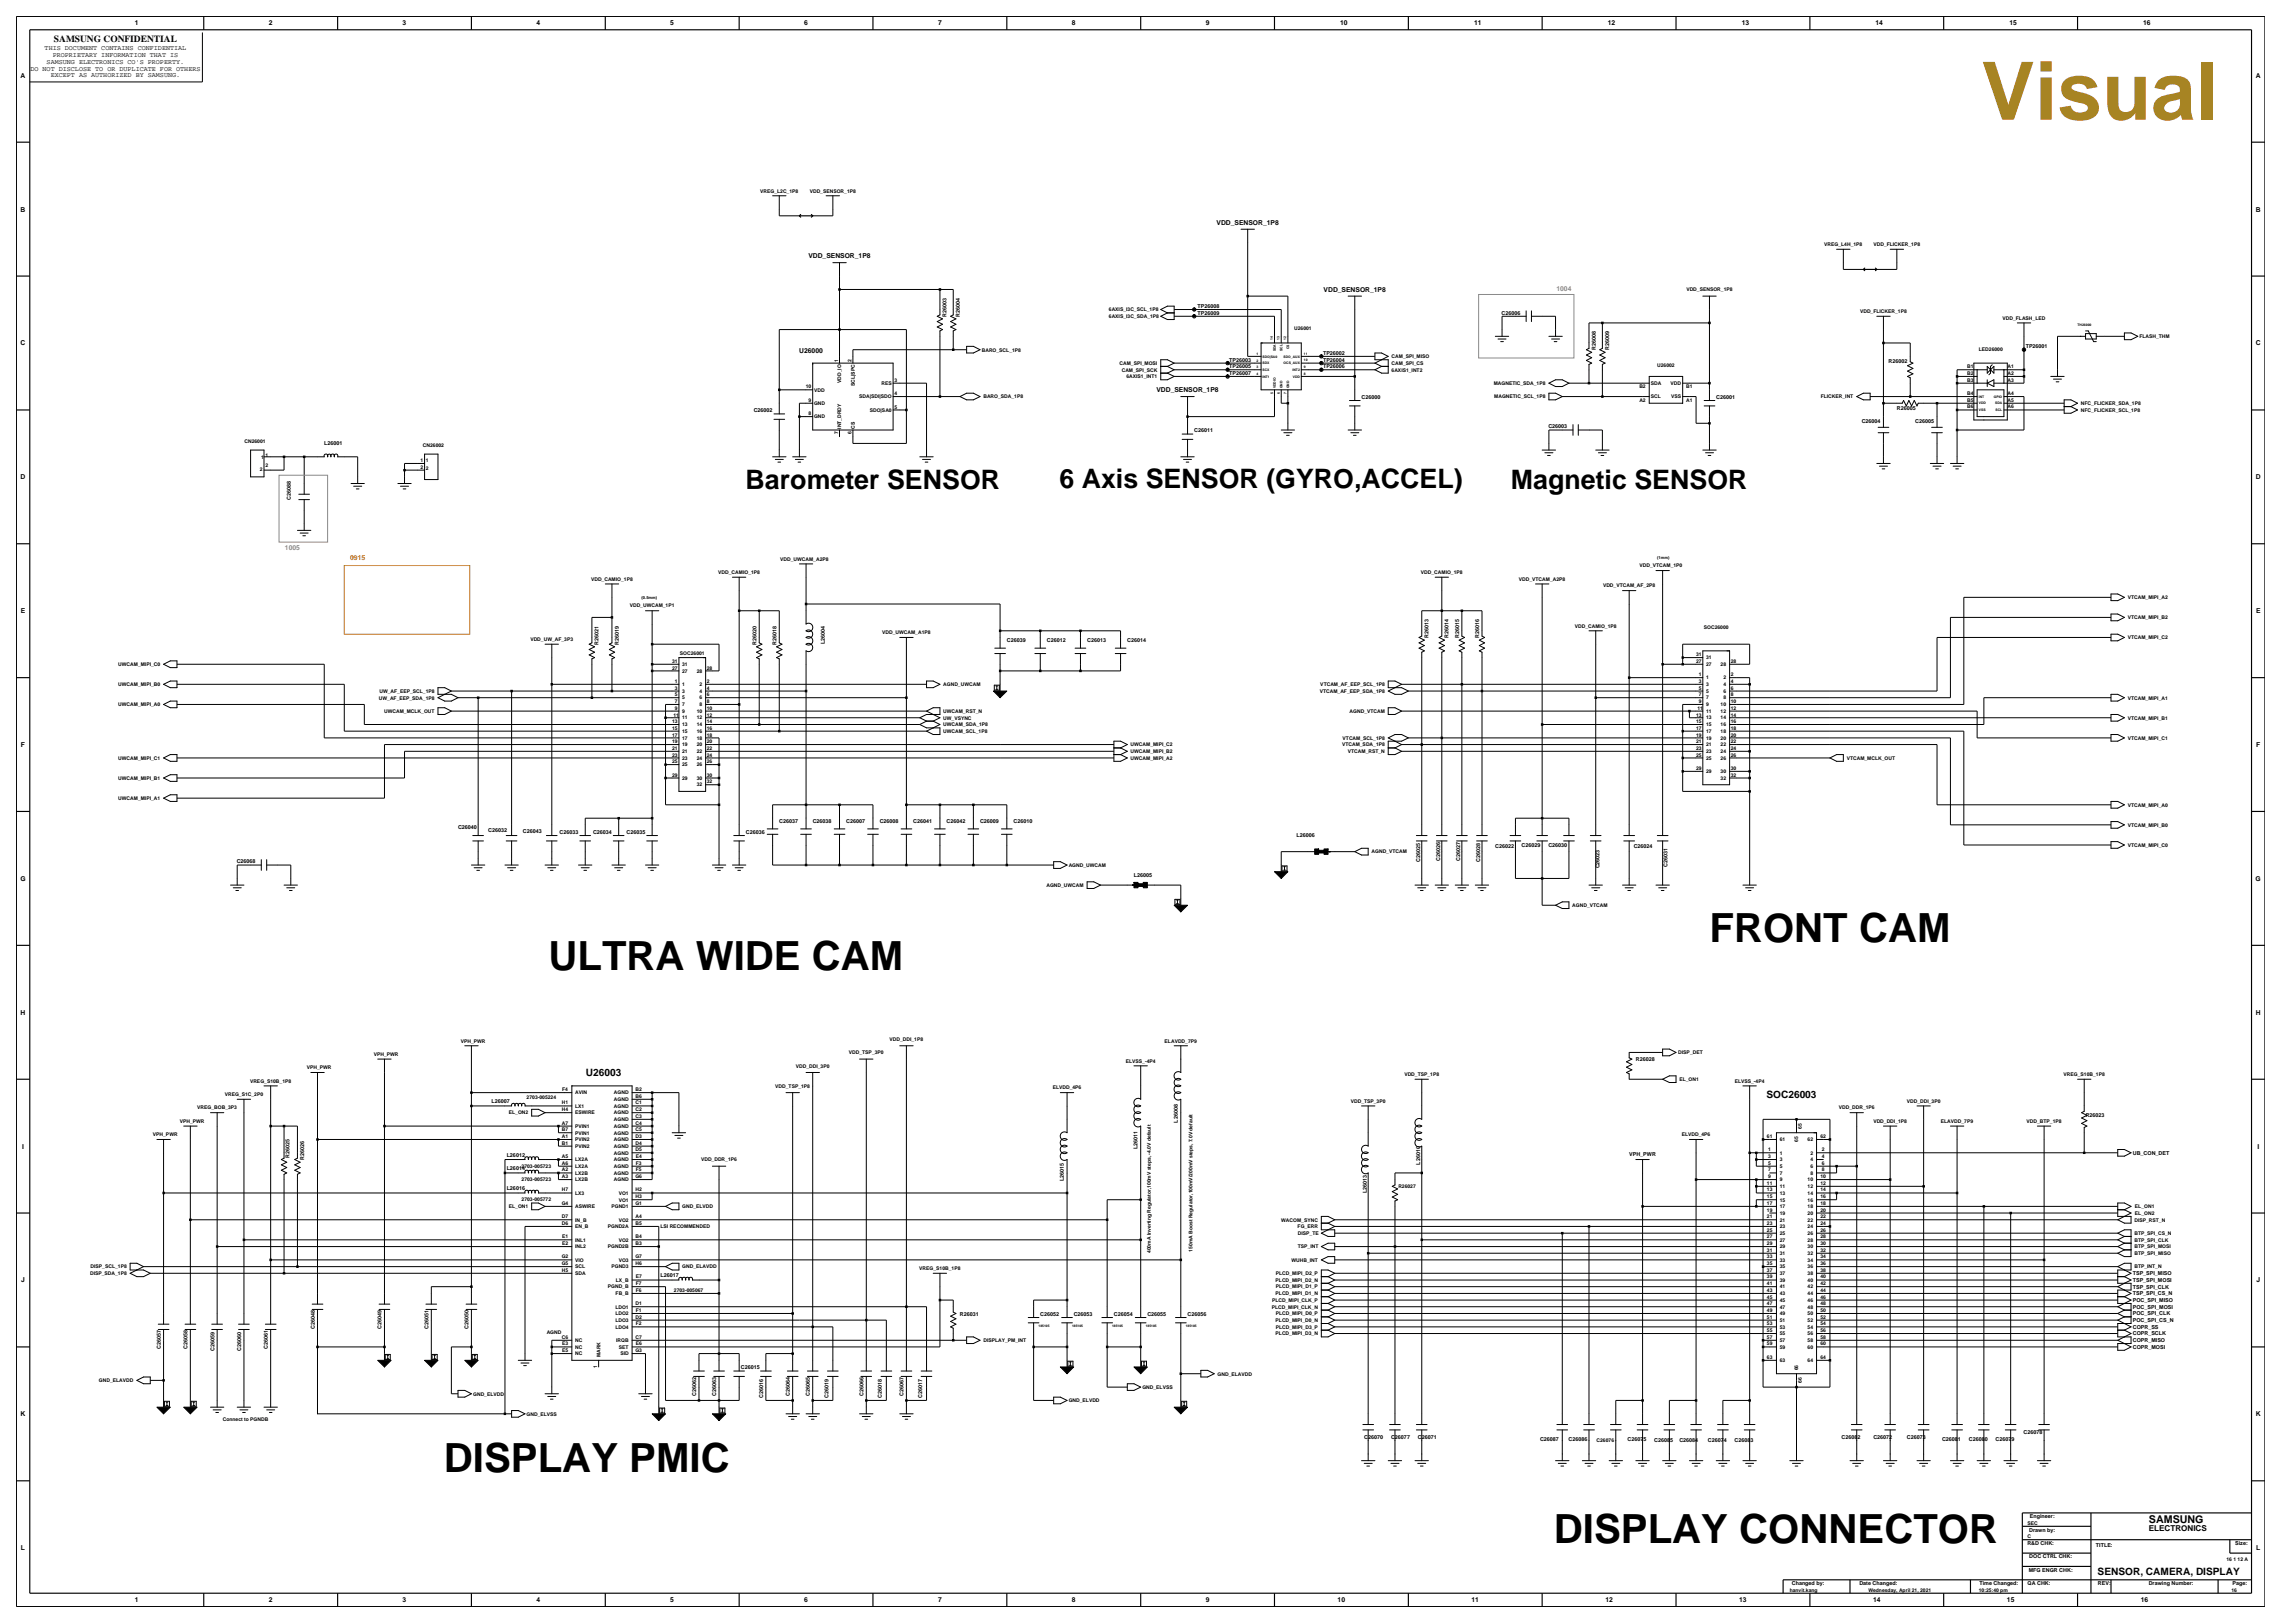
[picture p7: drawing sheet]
<svg xmlns="http://www.w3.org/2000/svg" width="420mm" height="297mm" viewBox="0 0 420 297" stroke-linecap="round" stroke-linejoin="round" font-family="sans-serif">
<defs><g id="words">
<text font-size="14.7" fill="#a78423" x="362.6" y="21.9">Visual</text>
<g font-size="7.4">
<text x="312.8" y="172.4">FRONT CAM</text>
<text x="100.4" y="177.6">ULTRA WIDE CAM</text>
<text x="81.2" y="269.3">DISPLAY PMIC</text>
<text x="284.4" y="282.3">DISPLAY CONNECTOR</text>
</g>
<g font-size="4.9">
<text x="136.5" y="89.5">Barometer SENSOR</text>
<text x="193.9" y="89.2">6 Axis SENSOR (GYRO,ACCEL)</text>
<text x="276.5" y="89.5">Magnetic SENSOR</text>
</g>
<text font-size="2" x="393.3" y="278.8">SAMSUNG</text>
<g font-size="1.9">
<text x="107.2" y="196.9">U26003</text>
<text x="323.3" y="200.9">SOC26003</text>
<text x="383.9" y="288.1">SENSOR, CAMERA, DISPLAY</text>
</g>
<text font-size="1.7" x="9.9" y="7.7">SAMSUNG CONFIDENTIAL</text>
<text font-size="1.5" x="393.3" y="280.1">ELECTRONICS</text>
<g font-size="1.2">
<text x="24.7" y="4.7">1</text>
<text x="49.2" y="4.7">2</text>
<text x="73.7" y="4.7">3</text>
<text x="98.2" y="4.7">4</text>
<text x="122.7" y="4.7">5</text>
<text x="147.2" y="4.7">6</text>
<text x="171.7" y="4.7">7</text>
<text x="196.2" y="4.7">8</text>
<text x="220.7" y="4.7">9</text>
<text x="245.3" y="4.7">10</text>
<text x="269.8" y="4.7">11</text>
<text x="294.3" y="4.7">12</text>
<text x="318.7" y="4.7">13</text>
<text x="343.2" y="4.7">14</text>
<text x="367.7" y="4.7">15</text>
<text x="392.2" y="4.7">16</text>
<text x="8.2" y="9.2">THIS DOCUMENT CONTAINS CONFIDENTIAL</text>
<text x="8.5" y="11.7">SAMSUNG ELECTRONICS CO'S PROPERTY.</text>
<text x="9.6" y="10.5">PROPRIETARY INFORMATION THAT IS</text>
<text x="3.8" y="14.2">A</text>
<text x="5.6" y="12.9">DO NOT DISCLOSE TO OR DUPLICATE FOR OTHERS</text>
<text x="9.3" y="14.1">EXCEPT AS AUTHORIZED BY SAMSUNG.</text>
<text x="412.8" y="14.2">A</text>
<text x="3.8" y="38.7">B</text>
<text x="222.6" y="41.2">VDD_SENSOR_1P8</text>
<text x="412.8" y="38.7">B</text>
<text x="147.9" y="47.3">VDD_SENSOR_1P8</text>
<text x="242.2" y="53.4">VDD_SENSOR_1P8</text>
<text x="3.8" y="63.2">C</text>
<text x="146.3" y="64.6">U26000</text>
<text x="412.8" y="63.2">C</text>
<text x="211.6" y="71.8">VDD_SENSOR_1P8</text>
<text x="3.8" y="87.7">D</text>
<text x="412.8" y="87.7">D</text>
<text x="3.8" y="112.2">E</text>
<text x="412.9" y="112.2">E</text>
<text x="3.8" y="136.7">F</text>
<text x="412.9" y="136.7">F</text>
<text x="3.7" y="161.2">G</text>
<text x="412.8" y="161.2">G</text>
<text x="3.8" y="185.7">H</text>
<text x="412.8" y="185.7">H</text>
<text x="4" y="210.2">I</text>
<text x="413.1" y="210.2">I</text>
<text x="3.9" y="234.7">J</text>
<text x="412.9" y="234.7">J</text>
<text x="3.8" y="259.2">K</text>
<text x="412.8" y="259.2">K</text>
<text x="3.8" y="283.7">L</text>
<text x="412.9" y="283.7">L</text>
<text x="24.7" y="293.2">1</text>
<text x="49.2" y="293.2">2</text>
<text x="73.7" y="293.2">3</text>
<text x="98.2" y="293.2">4</text>
<text x="122.7" y="293.2">5</text>
<text x="147.2" y="293.2">6</text>
<text x="171.7" y="293.2">7</text>
<text x="196.2" y="293.2">8</text>
<text x="220.7" y="293.2">9</text>
<text x="244.8" y="293.2">10</text>
<text x="269.3" y="293.2">11</text>
<text x="293.8" y="293.2">12</text>
<text x="318.3" y="293.2">13</text>
<text x="342.8" y="293.2">14</text>
<text x="367.3" y="293.2">15</text>
<text x="391.8" y="293.2">16</text>
</g>
<g font-size="1.2" fill="#9f5f9f">
<text x="284.8" y="53.2">1004</text>
<text x="52.1" y="100.7">1005</text>
</g>
<text font-size="1.2" fill="#ff7f00" x="64.1" y="102.5">0915</text>
<g font-size="1">
<text x="173.2" y="58" transform="rotate(-90 173.2 58)">R26003</text>
<text x="175.7" y="58" transform="rotate(-90 175.7 58)">R26004</text>
<text x="219.2" y="56.4">TP26008</text>
<text x="219.2" y="57.6">TP26009</text>
<text x="274.8" y="57.6">C26006</text>
<text x="242.1" y="64.9">TP26002</text>
<text x="292" y="64.1" transform="rotate(-90 292 64.1)">R26008</text>
<text x="294.5" y="64.1" transform="rotate(-90 294.5 64.1)">R26009</text>
<text x="370.7" y="63.7">TP26001</text>
<text x="225" y="66.2">TP26003</text>
<text x="225" y="67.4">TP26005</text>
<text x="225" y="68.6">TP26007</text>
<text x="242.1" y="67.4">TP26006</text>
<text x="242.1" y="66.2">TP26004</text>
<text x="345.6" y="66.4">R26002</text>
<text x="137.9" y="75.4">C26002</text>
<text x="249.2" y="73">C26000</text>
<text x="314.1" y="73">C26001</text>
<text x="340.7" y="77.5">C26004</text>
<text x="347.1" y="75">R26005</text>
<text x="350.5" y="77.5">C26005</text>
<text x="59.3" y="81.4">L26001</text>
<text x="218.5" y="79.1">C26011</text>
<text x="283.4" y="78.4">C26003</text>
<text x="53.2" y="91.4" transform="rotate(-90 53.2 91.4)">C26088</text>
<text x="109.6" y="118" transform="rotate(-90 109.6 118)">R26021</text>
<text x="113.2" y="118" transform="rotate(-90 113.2 118)">R26019</text>
<text x="138.4" y="118" transform="rotate(-90 138.4 118)">R26020</text>
<text x="142.1" y="118" transform="rotate(-90 142.1 118)">R26018</text>
<text x="150.9" y="117.9" transform="rotate(-90 150.9 117.9)">L26004</text>
<text x="184.3" y="117.6">C26039</text>
<text x="191.6" y="117.6">C26012</text>
<text x="198.9" y="117.6">C26013</text>
<text x="206.3" y="117.6">C26014</text>
<text x="261.4" y="116.7" transform="rotate(-90 261.4 116.7)">R26013</text>
<text x="265.1" y="116.7" transform="rotate(-90 265.1 116.7)">R26014</text>
<text x="267" y="116.7" transform="rotate(-90 267 116.7)">R26015</text>
<text x="270.7" y="116.7" transform="rotate(-90 270.7 116.7)">R26016</text>
<text x="83.8" y="151.6">C26040</text>
<text x="89.3" y="152.3">C26032</text>
<text x="95.7" y="152.5">C26043</text>
<text x="102.4" y="152.6">C26033</text>
<text x="108.5" y="152.6">C26034</text>
<text x="114.7" y="152.6">C26035</text>
<text x="136.5" y="152.6">C26036</text>
<text x="142.6" y="150.6">C26037</text>
<text x="148.7" y="150.6">C26038</text>
<text x="154.9" y="150.6">C26007</text>
<text x="161" y="150.6">C26008</text>
<text x="167.1" y="150.6">C26041</text>
<text x="173.2" y="150.6">C26042</text>
<text x="179.4" y="150.6">C26009</text>
<text x="185.5" y="150.6">C26010</text>
<text x="237.2" y="153.1">L26006</text>
<text x="273.6" y="155.2">C26022</text>
<text x="278.5" y="155">C26029</text>
<text x="283.4" y="155">C26030</text>
<text x="299" y="155.2">C26024</text>
<text x="43.3" y="158">C26068</text>
<text x="207.5" y="160.5">L26005</text>
<text x="259.9" y="157.8" transform="rotate(-90 259.9 157.8)">C26025</text>
<text x="263.6" y="157.5" transform="rotate(-90 263.6 157.5)">C26026</text>
<text x="267.2" y="157.5" transform="rotate(-90 267.2 157.5)">C26027</text>
<text x="270.9" y="157.8" transform="rotate(-90 270.9 157.8)">C26028</text>
<text x="292.7" y="158.9" transform="rotate(-90 292.7 158.9)">C26023</text>
<text x="305.2" y="158.7" transform="rotate(-90 305.2 158.7)">C26031</text>
<text x="299.4" y="194.2">R26028</text>
<text x="90" y="201.9">L26007</text>
<text x="215.5" y="205.4" transform="rotate(-90 215.5 205.4)">L26008</text>
<text x="381.7" y="204.3">R26023</text>
<text x="53" y="211.9" transform="rotate(-90 53 211.9)">R26025</text>
<text x="55.7" y="212.3" transform="rotate(-90 55.7 212.3)">R26026</text>
<text x="92.7" y="211.7">L26012</text>
<text x="92.7" y="214.1">L26014</text>
<text x="208.2" y="210.3" transform="rotate(-90 208.2 210.3)">L26011</text>
<text x="259.9" y="213.1" transform="rotate(-90 259.9 213.1)">L26010</text>
<text x="298.2" y="211.6">VPH_PWR</text>
<text x="390.3" y="211.3">UB_CON_DET</text>
<text x="92.7" y="217.8">L26016</text>
<text x="194.7" y="216.1" transform="rotate(-90 194.7 216.1)">L26015</text>
<text x="250.1" y="218.3" transform="rotate(-90 250.1 218.3)">L26013</text>
<text x="120.9" y="233.7">L26017</text>
<text x="390.3" y="233.3">TSP_SPI_MISO</text>
<text x="390.3" y="234.6">TSP_SPI_MOSI</text>
<text x="390.3" y="237">TSP_SPI_CS_N</text>
<text x="390.3" y="235.8">TSP_SPI_CLK</text>
<text x="390.3" y="238.3">POC_SPI_MISO</text>
<text x="390.3" y="239.5">POC_SPI_MOSI</text>
<text x="57.6" y="243.2" transform="rotate(-90 57.6 243.2)">C26048</text>
<text x="69.8" y="243.2" transform="rotate(-90 69.8 243.2)">C26049</text>
<text x="78.4" y="243.2" transform="rotate(-90 78.4 243.2)">C26051</text>
<text x="85.8" y="243.2" transform="rotate(-90 85.8 243.2)">C26050</text>
<text x="175.7" y="240.7">R26031</text>
<text x="190.4" y="240.7">C26052</text>
<text x="196.5" y="240.7">C26053</text>
<text x="203.9" y="240.7">C26054</text>
<text x="210" y="240.7">C26055</text>
<text x="217.3" y="240.7">C26056</text>
<text x="390.3" y="244.4">COPR_SCLK</text>
<text x="390.3" y="243.2">COPR_SS</text>
<text x="390.3" y="245.6">COPR_MISO</text>
<text x="390.3" y="240.7">POC_SPI_CLK</text>
<text x="390.3" y="241.9">POC_SPI_CS_N</text>
<text x="29.4" y="246.9" transform="rotate(-90 29.4 246.9)">C26057</text>
<text x="34.3" y="246.9" transform="rotate(-90 34.3 246.9)">C26058</text>
<text x="39.2" y="247.2" transform="rotate(-90 39.2 247.2)">C26059</text>
<text x="44.1" y="247.2" transform="rotate(-90 44.1 247.2)">C26060</text>
<text x="49" y="246.9" transform="rotate(-90 49 246.9)">C26061</text>
<text x="135.6" y="250.5">C26015</text>
<text x="390.3" y="246.8">COPR_MOSI</text>
<text x="127.4" y="255.4" transform="rotate(-90 127.4 255.4)">C26062</text>
<text x="131.1" y="255.4" transform="rotate(-90 131.1 255.4)">C26063</text>
<text x="139.7" y="255.7" transform="rotate(-90 139.7 255.7)">C26016</text>
<text x="144.6" y="255.4" transform="rotate(-90 144.6 255.4)">C26064</text>
<text x="148.2" y="255.4" transform="rotate(-90 148.2 255.4)">C26065</text>
<text x="151.6" y="255.7" transform="rotate(-90 151.6 255.7)">C26019</text>
<text x="158" y="255.4" transform="rotate(-90 158 255.4)">C26066</text>
<text x="161.4" y="255.7" transform="rotate(-90 161.4 255.7)">C26018</text>
<text x="165.4" y="255.4" transform="rotate(-90 165.4 255.4)">C26067</text>
<text x="168.7" y="255.7" transform="rotate(-90 168.7 255.7)">C26017</text>
<text x="249.7" y="263.4">C26070</text>
<text x="254.6" y="263.4">C26077</text>
<text x="259.5" y="263.4">C26071</text>
<text x="281.8" y="263.7">C26087</text>
<text x="287" y="263.7">C26086</text>
<text x="297.9" y="263.7">C26075</text>
<text x="302.7" y="263.9">C26085</text>
<text x="307.3" y="263.9">C26084</text>
<text x="312.5" y="263.9">C26074</text>
<text x="317.4" y="263.9">C26083</text>
<text x="337" y="263.4">C26082</text>
<text x="342.8" y="263.4">C26072</text>
<text x="349" y="263.4">C26073</text>
<text x="355.4" y="263.6">C26081</text>
<text x="360.3" y="263.7">C26080</text>
<text x="365.2" y="263.7">C26079</text>
<text x="370.3" y="262.5">C26078</text>
<text x="371.4" y="280.2">Drawn by:</text>
<text x="371.5" y="277.8">Engineer:</text>
<text x="371" y="282.7">R&amp;D CHK:</text>
<text x="371.3" y="287.6">MFG ENGR CHK:</text>
<text x="371.4" y="285.2">DOC CTRL CHK:</text>
<text x="383.6" y="283">TITLE:</text>
<text x="409.1" y="282.7">Size:</text>
<text x="327.9" y="290.1">Changed by:</text>
<text x="340.3" y="290.1">Date Changed:</text>
<text x="362.2" y="290.1">Time Changed:</text>
<text x="371.1" y="290.1">QA CHK:</text>
<text x="383.9" y="290.1">REV:</text>
<text x="393.2" y="290.1">Drawing Number:</text>
<text x="408.6" y="290.1">Page:</text>
</g>
<g font-size=".9">
<text x="139.1" y="35.2">VREG_L2C_1P8</text>
<text x="148.2" y="35.2">VDD_SENSOR_1P8</text>
<text x="333.9" y="45">VREG_L4H_1P8</text>
<text x="342.9" y="45">VDD_FLICKER_1P8</text>
<text x="308.6" y="53.3">VDD_SENSOR_1P8</text>
<text x="202.9" y="57">6AXIS_I3C_SCL_1P8</text>
<text x="202.9" y="58.2">6AXIS_I3C_SDA_1P8</text>
<text x="340.4" y="57.3">VDD_FLICKER_1P8</text>
<text x="366.5" y="58.5">VDD_FLASH_LED</text>
<text x="179.7" y="64.3">BARO_SCL_1P8</text>
<text x="236.8" y="60.4">U26001</text>
<text x="254.7" y="65.5">CAM_SPI_MISO</text>
<text x="362.1" y="64.3">LED26000</text>
<text x="391.5" y="61.9">FLASH_THM</text>
<text x="147.5" y="71.1">10</text>
<text x="149" y="71.7">VDD</text>
<text x="153.4" y="66.2" transform="rotate(-90 153.4 66.2)">1</text>
<text x="154" y="70.1" transform="rotate(-90 154 70.1)">VDD_IO</text>
<text x="155.8" y="66.2" transform="rotate(-90 155.8 66.2)">2</text>
<text x="156.4" y="70.7" transform="rotate(-90 156.4 70.7)">SCL|SPC</text>
<text x="161.3" y="70.4">RES</text>
<text x="163.7" y="69.9">3</text>
<text x="204.9" y="66.8">CAM_SPI_MOSI</text>
<text x="205.3" y="68">CAM_SPI_SCK</text>
<text x="206.1" y="69.2">6AXIS1_INT1</text>
<text x="254.7" y="66.8">CAM_SPI_CS</text>
<text x="254.7" y="68">6AXIS1_INT2</text>
<text x="273.4" y="70.4">MAGNETIC_SDA_1P8</text>
<text x="300" y="71.1">B2</text>
<text x="302.1" y="70.4">SDA</text>
<text x="303.3" y="67.1">U26002</text>
<text x="305.7" y="70.4">VDD</text>
<text x="308.6" y="71.1">B1</text>
<text x="360" y="67.4">B1</text>
<text x="360" y="68.6">B2</text>
<text x="360" y="69.8">B3</text>
<text x="367.4" y="67.4">A1</text>
<text x="367.4" y="68.6">A2</text>
<text x="367.4" y="69.8">A3</text>
<text x="148" y="76">8</text>
<text x="148" y="73.5">9</text>
<text x="149" y="76.6">GND</text>
<text x="149" y="74.1">GND</text>
<text x="157.2" y="72.9">SDA|SDI|SDO</text>
<text x="159.2" y="75.3">SDO|SA0</text>
<text x="163.7" y="74.8">5</text>
<text x="163.7" y="72.3">4</text>
<text x="180" y="72.9">BARO_SDA_1P8</text>
<text x="273.5" y="72.9">MAGNETIC_SCL_1P8</text>
<text x="300" y="73.5">A2</text>
<text x="302.1" y="72.9">SCL</text>
<text x="305.8" y="72.9">VSS</text>
<text x="308.6" y="73.5">A1</text>
<text x="333.2" y="72.9">FLICKER_INT</text>
<text x="360" y="72.3">B4</text>
<text x="360" y="73.5">B5</text>
<text x="360" y="74.7">B6</text>
<text x="367.4" y="72.3">A4</text>
<text x="367.4" y="73.5">A5</text>
<text x="367.4" y="74.7">A6</text>
<text x="380.8" y="74.1">NFC_FLICKER_SDA_1P8</text>
<text x="380.8" y="75.3">NFC_FLICKER_SCL_1P8</text>
<text x="44.7" y="81.1">CN26001</text>
<text x="47.8" y="83.9">1</text>
<text x="48.6" y="83.6">1</text>
<text x="77.4" y="81.7">CN26002</text>
<text x="153.4" y="79.4" transform="rotate(-90 153.4 79.4)">7</text>
<text x="154" y="78.4" transform="rotate(-90 154 78.4)">INT_DRDY</text>
<text x="155.8" y="79.4" transform="rotate(-90 155.8 79.4)">6</text>
<text x="156.4" y="78.4" transform="rotate(-90 156.4 78.4)">CS</text>
<text x="47.6" y="86.2">2</text>
<text x="48.6" y="85.5">2</text>
<text x="77" y="84.6">1</text>
<text x="77" y="85.8">2</text>
<text x="77.9" y="84.5">1</text>
<text x="77.9" y="86">2</text>
<text x="108.2" y="106.3">VDD_CAMIO_1P8</text>
<text x="131.5" y="105">VDD_CAMIO_1P8</text>
<text x="142.8" y="102.6">VDD_UWCAM_A2P8</text>
<text x="260" y="105">VDD_CAMIO_1P8</text>
<text x="278" y="106.3">VDD_VTCAM_A2P8</text>
<text x="293.4" y="107.5">VDD_VTCAM_AF_2P8</text>
<text x="300" y="103.8">VDD_VTCAM_1P0</text>
<text x="115.2" y="111.2">VDD_UWCAM_1P1</text>
<text x="389.4" y="109.6">VTCAM_MIPI_A2</text>
<text x="389.4" y="113.3">VTCAM_MIPI_B2</text>
<text x="97.1" y="117.3">VDD_UW_AF_3P3</text>
<text x="124.4" y="119.9">SOC26001</text>
<text x="161.4" y="116.1">VDD_UWCAM_A1P8</text>
<text x="288.2" y="114.8">VDD_CAMIO_1P8</text>
<text x="311.8" y="115.1">SOC26000</text>
<text x="389.4" y="117">VTCAM_MIPI_C2</text>
<text x="21.6" y="125.5">UWCAM_MIPI_B0</text>
<text x="21.6" y="121.9">UWCAM_MIPI_C0</text>
<text x="123" y="121.3">31</text>
<text x="123" y="122.5">27</text>
<text x="123.5" y="125">1</text>
<text x="124.8" y="121.8">31</text>
<text x="124.8" y="123.1">27</text>
<text x="124.8" y="125.5">1</text>
<text x="127.5" y="123.1">28</text>
<text x="128" y="125.5">2</text>
<text x="129.3" y="122.5">28</text>
<text x="129.4" y="125">2</text>
<text x="172.6" y="125.5">AGND_UWCAM</text>
<text x="241.6" y="125.5">VTCAM_AF_EEP_SCL_1P8</text>
<text x="310.4" y="121.3">27</text>
<text x="310.4" y="120.1">31</text>
<text x="310.9" y="125">3</text>
<text x="310.9" y="123.8">1</text>
<text x="312.2" y="121.8">27</text>
<text x="312.2" y="125.5">3</text>
<text x="312.2" y="120.6">31</text>
<text x="312.2" y="124.3">1</text>
<text x="314.9" y="121.8">28</text>
<text x="315.4" y="125.5">4</text>
<text x="315.4" y="124.3">2</text>
<text x="316.7" y="121.3">28</text>
<text x="316.7" y="125">4</text>
<text x="316.7" y="123.8">2</text>
<text x="21.6" y="129.2">UWCAM_MIPI_A0</text>
<text x="69.3" y="128">UW_AF_EEP_SDA_1P8</text>
<text x="69.4" y="126.8">UW_AF_EEP_SCL_1P8</text>
<text x="70.3" y="130.5">UWCAM_MCLK_OUT</text>
<text x="123.3" y="131.1">11</text>
<text x="123.5" y="129.9">9</text>
<text x="123.5" y="127.4">5</text>
<text x="123.5" y="128.7">7</text>
<text x="123.5" y="126.2">3</text>
<text x="124.8" y="128">5</text>
<text x="124.8" y="129.2">7</text>
<text x="124.8" y="130.4">9</text>
<text x="124.8" y="126.8">3</text>
<text x="124.8" y="131.7">11</text>
<text x="127.5" y="130.4">10</text>
<text x="127.5" y="131.7">12</text>
<text x="128" y="126.8">4</text>
<text x="128" y="128">6</text>
<text x="128" y="129.2">8</text>
<text x="129.3" y="129.9">10</text>
<text x="129.3" y="131.1">12</text>
<text x="129.4" y="126.2">4</text>
<text x="129.4" y="127.4">6</text>
<text x="129.4" y="128.7">8</text>
<text x="172.6" y="131.7">UW_VSYNC</text>
<text x="172.6" y="130.5">UWCAM_RST_N</text>
<text x="241.5" y="126.8">VTCAM_AF_EEP_SDA_1P8</text>
<text x="247" y="130.5">AGND_VTCAM</text>
<text x="310.4" y="131.1">13</text>
<text x="310.6" y="129.9">11</text>
<text x="310.9" y="126.2">5</text>
<text x="310.9" y="127.4">7</text>
<text x="310.9" y="128.7">9</text>
<text x="312.2" y="126.8">5</text>
<text x="312.2" y="128">7</text>
<text x="312.2" y="129.2">9</text>
<text x="312.2" y="130.4">11</text>
<text x="312.2" y="131.7">13</text>
<text x="314.9" y="130.4">12</text>
<text x="314.9" y="131.7">14</text>
<text x="314.9" y="129.2">10</text>
<text x="315.4" y="126.8">6</text>
<text x="315.4" y="128">8</text>
<text x="316.7" y="129.9">12</text>
<text x="316.7" y="131.1">14</text>
<text x="316.7" y="128.7">10</text>
<text x="316.7" y="126.2">6</text>
<text x="316.7" y="127.4">8</text>
<text x="389.4" y="131.7">VTCAM_MIPI_B1</text>
<text x="389.4" y="128">VTCAM_MIPI_A1</text>
<text x="123" y="134.8">17</text>
<text x="123" y="136">19</text>
<text x="123" y="137.2">21</text>
<text x="123" y="132.3">13</text>
<text x="123" y="133.5">15</text>
<text x="124.8" y="135.3">17</text>
<text x="124.8" y="136.6">19</text>
<text x="124.8" y="137.8">21</text>
<text x="124.8" y="132.9">13</text>
<text x="124.8" y="134.1">15</text>
<text x="127.5" y="135.3">18</text>
<text x="127.5" y="136.6">20</text>
<text x="127.5" y="137.8">22</text>
<text x="127.5" y="132.9">14</text>
<text x="127.5" y="134.1">16</text>
<text x="129.3" y="133.5">16</text>
<text x="129.3" y="134.8">18</text>
<text x="129.3" y="136">20</text>
<text x="129.3" y="137.2">22</text>
<text x="129.3" y="132.3">14</text>
<text x="172.6" y="132.9">UWCAM_SDA_1P8</text>
<text x="172.6" y="134.1">UWCAM_SCL_1P8</text>
<text x="206.9" y="136.6">UWCAM_MIPI_C2</text>
<text x="206.9" y="137.8">UWCAM_MIPI_B2</text>
<text x="245.6" y="136.6">VTCAM_SDA_1P8</text>
<text x="245.7" y="135.4">VTCAM_SCL_1P8</text>
<text x="246.7" y="137.8">VTCAM_RST_N</text>
<text x="310.4" y="134.8">19</text>
<text x="310.4" y="136">21</text>
<text x="310.4" y="137.2">23</text>
<text x="310.4" y="132.3">15</text>
<text x="310.4" y="133.5">17</text>
<text x="312.2" y="135.3">19</text>
<text x="312.2" y="136.6">21</text>
<text x="312.2" y="137.8">23</text>
<text x="312.2" y="132.9">15</text>
<text x="312.2" y="134.1">17</text>
<text x="314.9" y="135.3">20</text>
<text x="314.9" y="136.6">22</text>
<text x="314.9" y="137.8">24</text>
<text x="314.9" y="132.9">16</text>
<text x="314.9" y="134.1">18</text>
<text x="316.7" y="134.8">20</text>
<text x="316.7" y="136">22</text>
<text x="316.7" y="137.2">24</text>
<text x="316.7" y="132.3">16</text>
<text x="316.7" y="133.5">18</text>
<text x="389.4" y="135.4">VTCAM_MIPI_C1</text>
<text x="21.6" y="142.7">UWCAM_MIPI_B1</text>
<text x="21.6" y="139">UWCAM_MIPI_C1</text>
<text x="123" y="139.7">25</text>
<text x="123" y="142.1">29</text>
<text x="123" y="138.4">23</text>
<text x="124.8" y="140.2">25</text>
<text x="124.8" y="142.7">29</text>
<text x="124.8" y="139">23</text>
<text x="127.5" y="143.9">32</text>
<text x="127.5" y="139">24</text>
<text x="127.5" y="140.2">26</text>
<text x="127.5" y="142.7">30</text>
<text x="129.3" y="143.4">32</text>
<text x="129.3" y="138.4">24</text>
<text x="129.3" y="139.7">26</text>
<text x="129.3" y="142.1">30</text>
<text x="206.9" y="139">UWCAM_MIPI_A2</text>
<text x="310.4" y="138.4">25</text>
<text x="310.4" y="140.9">29</text>
<text x="312.2" y="139">25</text>
<text x="312.2" y="141.4">29</text>
<text x="314.9" y="142.7">32</text>
<text x="314.9" y="139">26</text>
<text x="314.9" y="141.4">30</text>
<text x="316.7" y="142.1">32</text>
<text x="316.7" y="138.4">26</text>
<text x="316.7" y="140.9">30</text>
<text x="338" y="139">VTCAM_MCLK_OUT</text>
<text x="21.6" y="146.4">UWCAM_MIPI_A1</text>
<text x="389.4" y="147.6">VTCAM_MIPI_A0</text>
<text x="389.4" y="151.3">VTCAM_MIPI_B0</text>
<text x="389.4" y="155">VTCAM_MIPI_C0</text>
<text x="195.6" y="158.6">AGND_UWCAM</text>
<text x="251" y="156.2">AGND_VTCAM</text>
<text x="191.5" y="162.3">AGND_UWCAM</text>
<text x="287.7" y="166">AGND_VTCAM</text>
<text x="84.3" y="190.8">VPH_PWR</text>
<text x="162.8" y="190.5">VDD_DDI_1P8</text>
<text x="213.1" y="190.8">ELAVDD_7P9</text>
<text x="56.2" y="195.7">VPH_PWR</text>
<text x="68.4" y="193.2">VPH_PWR</text>
<text x="145.6" y="195.4">VDD_DDI_3P0</text>
<text x="155.4" y="192.9">VDD_TSP_3P0</text>
<text x="206" y="194.4">ELVSS_-4P4</text>
<text x="257" y="196.9">VDD_TSP_1P8</text>
<text x="307.1" y="192.9">DISP_DET</text>
<text x="307.3" y="197.8">EL_ON1</text>
<text x="377.7" y="196.9">VREG_S10B_1P8</text>
<text x="36.1" y="203">VREG_BOB_3P3</text>
<text x="41.1" y="200.6">VREG_S1C_2P0</text>
<text x="45.8" y="198.1">VREG_S10B_1P8</text>
<text x="93.1" y="203.9">EL_ON2</text>
<text x="96.4" y="201.2">2703-005224</text>
<text x="102.8" y="203.3">H4</text>
<text x="102.8" y="202.1">H1</text>
<text x="102.9" y="199.6">F4</text>
<text x="105.3" y="203.9">ESWIRE</text>
<text x="105.3" y="202.7">LX1</text>
<text x="105.3" y="200.3">AVIN</text>
<text x="112.4" y="201.5">AGND</text>
<text x="112.4" y="202.7">AGND</text>
<text x="112.4" y="203.9">AGND</text>
<text x="112.4" y="200.3">AGND</text>
<text x="116.3" y="200.9">B6</text>
<text x="116.3" y="202.1">C1</text>
<text x="116.3" y="203.3">C2</text>
<text x="116.3" y="199.6">B2</text>
<text x="141.9" y="199">VDD_TSP_1P8</text>
<text x="192.7" y="199.3">ELVDD_4P6</text>
<text x="247.2" y="201.8">VDD_TSP_3P0</text>
<text x="317.5" y="198.1">ELVSS_-4P4</text>
<text x="336.5" y="203">VDD_DDR_1P6</text>
<text x="349" y="201.8">VDD_DDI_3P0</text>
<text x="28" y="207.9">VPH_PWR</text>
<text x="32.9" y="205.5">VPH_PWR</text>
<text x="102.8" y="207">B7</text>
<text x="102.8" y="205.8">A7</text>
<text x="102.8" y="209.4">B1</text>
<text x="102.8" y="208.2">A1</text>
<text x="105.3" y="207.6">PVIN1</text>
<text x="105.3" y="206.4">PVIN1</text>
<text x="105.3" y="208.8">PVIN2</text>
<text x="112.4" y="208.8">AGND</text>
<text x="112.4" y="205.2">AGND</text>
<text x="112.4" y="206.4">AGND</text>
<text x="112.4" y="207.6">AGND</text>
<text x="116.3" y="208.2">D3</text>
<text x="116.3" y="209.4">D4</text>
<text x="116.3" y="204.6">C3</text>
<text x="116.3" y="205.8">C4</text>
<text x="116.3" y="207">C5</text>
<text x="307.8" y="207.9">ELVDD_4P6</text>
<text x="323.4" y="208.2">61</text>
<text x="325.7" y="208.8">61</text>
<text x="329.1" y="208.9" transform="rotate(-90 329.1 208.9)">65</text>
<text x="329.7" y="206.6" transform="rotate(-90 329.7 206.6)">65</text>
<text x="330.8" y="208.8">62</text>
<text x="333.2" y="208.2">62</text>
<text x="342.8" y="205.5">VDD_DDI_1P8</text>
<text x="355.2" y="205.5">ELAVDD_7P9</text>
<text x="370.9" y="205.5">VDD_BTP_1P8</text>
<text x="95.5" y="213.7">2703-005723</text>
<text x="102.8" y="211.9">A5</text>
<text x="102.8" y="213.1">A6</text>
<text x="102.8" y="214.3">A2</text>
<text x="102.8" y="215.6">A3</text>
<text x="105.3" y="212.5">LX2A</text>
<text x="105.3" y="213.7">LX2A</text>
<text x="105.3" y="210.1">PVIN2</text>
<text x="105.3" y="215">LX2B</text>
<text x="112.4" y="213.7">AGND</text>
<text x="112.4" y="215">AGND</text>
<text x="112.4" y="212.5">AGND</text>
<text x="112.4" y="210.1">AGND</text>
<text x="112.4" y="211.3">AGND</text>
<text x="116.3" y="215.6">G6</text>
<text x="116.3" y="210.7">D5</text>
<text x="116.3" y="211.9">E4</text>
<text x="116.4" y="213.1">F3</text>
<text x="116.4" y="214.3">F5</text>
<text x="128.3" y="212.5">VDD_DDR_1P6</text>
<text x="323.6" y="215.6">9</text>
<text x="323.6" y="214.3">7</text>
<text x="323.6" y="213.1">5</text>
<text x="323.6" y="211.9">3</text>
<text x="323.6" y="210.7">1</text>
<text x="325.7" y="215">7</text>
<text x="325.7" y="213.7">5</text>
<text x="325.7" y="212.5">3</text>
<text x="325.7" y="211.3">1</text>
<text x="331.3" y="215">8</text>
<text x="331.3" y="213.7">6</text>
<text x="331.3" y="212.5">4</text>
<text x="331.3" y="211.3">2</text>
<text x="333.2" y="215.6">10</text>
<text x="333.4" y="214.3">8</text>
<text x="333.4" y="213.1">6</text>
<text x="333.4" y="211.9">4</text>
<text x="333.4" y="210.7">2</text>
<text x="93.1" y="221.1">EL_ON1</text>
<text x="95.5" y="216.2">2703-005723</text>
<text x="95.5" y="219.8">2703-005772</text>
<text x="102.8" y="220.5">G4</text>
<text x="102.8" y="218">H7</text>
<text x="105.3" y="218.6">LX3</text>
<text x="105.3" y="221.1">ASWIRE</text>
<text x="105.3" y="216.2">LX2B</text>
<text x="111.9" y="221.1">PGND1</text>
<text x="112.4" y="216.2">AGND</text>
<text x="113.2" y="219.9">VO1</text>
<text x="113.2" y="218.6">VO1</text>
<text x="116.3" y="220.5">G1</text>
<text x="116.3" y="219.2">H3</text>
<text x="116.3" y="218">H2</text>
<text x="124.8" y="221.1">GND_ELVDD</text>
<text x="255.9" y="217.4">R26027</text>
<text x="323.4" y="221.7">19</text>
<text x="323.4" y="216.8">11</text>
<text x="323.4" y="218">13</text>
<text x="323.4" y="219.2">15</text>
<text x="323.4" y="220.5">17</text>
<text x="325.7" y="216.2">9</text>
<text x="325.7" y="221.1">17</text>
<text x="325.7" y="217.4">11</text>
<text x="325.7" y="218.6">13</text>
<text x="325.7" y="219.9">15</text>
<text x="330.8" y="221.1">18</text>
<text x="330.8" y="216.2">10</text>
<text x="330.8" y="217.4">12</text>
<text x="330.8" y="218.6">14</text>
<text x="330.8" y="219.9">16</text>
<text x="333.2" y="220.5">18</text>
<text x="333.2" y="221.7">20</text>
<text x="333.2" y="216.8">12</text>
<text x="333.2" y="218">14</text>
<text x="333.2" y="219.2">16</text>
<text x="390.7" y="221.1">EL_ON1</text>
<text x="102.8" y="222.9">D7</text>
<text x="102.8" y="224.1">D6</text>
<text x="102.9" y="226.6">E1</text>
<text x="102.9" y="227.8">E2</text>
<text x="105.3" y="223.5">IN_B</text>
<text x="105.3" y="227.2">INL1</text>
<text x="105.3" y="224.7">EN_B</text>
<text x="111.2" y="224.7">PGND2A</text>
<text x="113.2" y="223.5">VO2</text>
<text x="113.2" y="227.2">VO2</text>
<text x="116.3" y="224.1">B5</text>
<text x="116.3" y="222.9">A4</text>
<text x="116.3" y="227.8">B3</text>
<text x="116.3" y="226.6">B4</text>
<text x="120.9" y="224.7">LSI RECOMMENDED</text>
<text x="234.5" y="223.5">WACOM_SYNC</text>
<text x="237.5" y="224.7">FG_ERR</text>
<text x="237.5" y="226">DISP_TE</text>
<text x="323.4" y="225.4">25</text>
<text x="323.4" y="226.6">27</text>
<text x="323.4" y="227.8">29</text>
<text x="323.4" y="222.9">21</text>
<text x="323.4" y="224.1">23</text>
<text x="325.7" y="226">25</text>
<text x="325.7" y="227.2">27</text>
<text x="325.7" y="222.3">19</text>
<text x="325.7" y="223.5">21</text>
<text x="325.7" y="224.7">23</text>
<text x="330.8" y="224.7">24</text>
<text x="330.8" y="226">26</text>
<text x="330.8" y="227.2">28</text>
<text x="330.8" y="222.3">20</text>
<text x="330.8" y="223.5">22</text>
<text x="333.2" y="225.4">26</text>
<text x="333.2" y="226.6">28</text>
<text x="333.2" y="227.8">30</text>
<text x="333.2" y="222.9">22</text>
<text x="333.2" y="224.1">24</text>
<text x="390.6" y="223.5">DISP_RST_N</text>
<text x="390.6" y="226">BTP_SPI_CS_N</text>
<text x="390.6" y="227.2">BTP_SPI_CLK</text>
<text x="390.7" y="222.3">EL_ON2</text>
<text x="16.5" y="233.3">DISP_SDA_1P8</text>
<text x="16.6" y="232.1">DISP_SCL_1P8</text>
<text x="102.8" y="230.3">G2</text>
<text x="102.8" y="231.5">G5</text>
<text x="102.8" y="232.7">H5</text>
<text x="105.3" y="233.3">SDA</text>
<text x="105.3" y="230.9">VIO</text>
<text x="105.3" y="232.1">SCL</text>
<text x="105.3" y="228.4">INL2</text>
<text x="111.2" y="228.4">PGND2B</text>
<text x="111.9" y="232.1">PGND3</text>
<text x="113.2" y="230.9">VO3</text>
<text x="116.3" y="230.3">G7</text>
<text x="116.3" y="231.5">H6</text>
<text x="116.3" y="233.9">E7</text>
<text x="124.8" y="232.1">GND_ELAVDD</text>
<text x="168.2" y="232.4">VREG_S10B_1P8</text>
<text x="210.6" y="229.3" transform="rotate(-90 210.6 229.3)">400mA Inverting Regulator,100mV steps, -4.0V default</text>
<text x="218.2" y="229" transform="rotate(-90 218.2 229)">150mA Boost Regulator,100mV/200mV steps, 7.0V default</text>
<text x="233.5" y="233.3">PLCD_MIPI_D2_P</text>
<text x="236.4" y="230.9">WUHB_INT</text>
<text x="237.5" y="228.4">TSP_INT</text>
<text x="323.4" y="230.3">33</text>
<text x="323.4" y="231.5">35</text>
<text x="323.4" y="232.7">37</text>
<text x="323.4" y="233.9">39</text>
<text x="323.4" y="229">31</text>
<text x="325.7" y="230.9">33</text>
<text x="325.7" y="232.1">35</text>
<text x="325.7" y="233.3">37</text>
<text x="325.7" y="228.4">29</text>
<text x="325.7" y="229.7">31</text>
<text x="330.8" y="229.7">32</text>
<text x="330.8" y="230.9">34</text>
<text x="330.8" y="232.1">36</text>
<text x="330.8" y="233.3">38</text>
<text x="330.8" y="228.4">30</text>
<text x="333.2" y="233.9">40</text>
<text x="333.2" y="229">32</text>
<text x="333.2" y="230.3">34</text>
<text x="333.2" y="231.5">36</text>
<text x="333.2" y="232.7">38</text>
<text x="390.6" y="232.1">BTP_INT_N</text>
<text x="390.6" y="229.7">BTP_SPI_MISO</text>
<text x="390.6" y="228.4">BTP_SPI_MOSI</text>
<text x="111.2" y="235.8">PGND_B</text>
<text x="112.6" y="239.4">LDO1</text>
<text x="112.7" y="237">FB_B</text>
<text x="112.7" y="234.6">LX_B</text>
<text x="116.3" y="238.8">D1</text>
<text x="116.4" y="236.4">F6</text>
<text x="116.4" y="235.2">F7</text>
<text x="123.3" y="236.4">2703-005067</text>
<text x="232.7" y="239.4">PLCD_MIPI_CLK_N</text>
<text x="232.8" y="238.2">PLCD_MIPI_CLK_P</text>
<text x="233.4" y="234.6">PLCD_MIPI_D2_N</text>
<text x="233.4" y="237">PLCD_MIPI_D1_N</text>
<text x="233.5" y="235.8">PLCD_MIPI_D1_P</text>
<text x="323.4" y="238.8">47</text>
<text x="323.4" y="235.2">41</text>
<text x="323.4" y="236.4">43</text>
<text x="323.4" y="237.6">45</text>
<text x="325.7" y="239.4">47</text>
<text x="325.7" y="235.8">41</text>
<text x="325.7" y="237">43</text>
<text x="325.7" y="238.2">45</text>
<text x="325.7" y="234.6">39</text>
<text x="330.8" y="239.4">48</text>
<text x="330.8" y="234.6">40</text>
<text x="330.8" y="235.8">42</text>
<text x="330.8" y="237">44</text>
<text x="330.8" y="238.2">46</text>
<text x="333.2" y="238.8">48</text>
<text x="333.2" y="235.2">42</text>
<text x="333.2" y="236.4">44</text>
<text x="333.2" y="237.6">46</text>
<text x="100" y="244">AGND</text>
<text x="102.8" y="245">C6</text>
<text x="105.3" y="245.6">NC</text>
<text x="112.6" y="240.7">LDO2</text>
<text x="112.6" y="243.1">LDO4</text>
<text x="112.6" y="241.9">LDO3</text>
<text x="112.8" y="245.6">IRQB</text>
<text x="116.3" y="245">C7</text>
<text x="116.3" y="241.3">D2</text>
<text x="116.4" y="240.1">F1</text>
<text x="116.4" y="242.5">F2</text>
<text x="180" y="245.6">DISPLAY_PM_INT</text>
<text x="233.4" y="241.9">PLCD_MIPI_D0_N</text>
<text x="233.4" y="244.3">PLCD_MIPI_D3_N</text>
<text x="233.5" y="243.1">PLCD_MIPI_D3_P</text>
<text x="233.5" y="240.7">PLCD_MIPI_D0_P</text>
<text x="323.4" y="243.7">55</text>
<text x="323.4" y="245">57</text>
<text x="323.4" y="240.1">49</text>
<text x="323.4" y="241.3">51</text>
<text x="323.4" y="242.5">53</text>
<text x="325.7" y="243.1">53</text>
<text x="325.7" y="244.3">55</text>
<text x="325.7" y="245.6">57</text>
<text x="325.7" y="240.7">49</text>
<text x="325.7" y="241.9">51</text>
<text x="330.8" y="243.1">54</text>
<text x="330.8" y="244.3">56</text>
<text x="330.8" y="245.6">58</text>
<text x="330.8" y="240.7">50</text>
<text x="330.8" y="241.9">52</text>
<text x="333.2" y="242.5">54</text>
<text x="333.2" y="243.7">56</text>
<text x="333.2" y="245">58</text>
<text x="333.2" y="240.1">50</text>
<text x="333.2" y="241.3">52</text>
<text x="102.9" y="246.2">E3</text>
<text x="102.9" y="247.4">E5</text>
<text x="105.3" y="246.8">NC</text>
<text x="105.3" y="248">NC</text>
<text x="109.3" y="250.4" transform="rotate(-90 109.3 250.4)">1</text>
<text x="109.9" y="248.3" transform="rotate(-90 109.9 248.3)">MARK</text>
<text x="113.3" y="246.8">SET</text>
<text x="113.5" y="248">SID</text>
<text x="116.3" y="247.4">G3</text>
<text x="116.3" y="246.2">E6</text>
<text x="222.8" y="251.7">GND_ELAVDD</text>
<text x="323.4" y="248.6">63</text>
<text x="323.4" y="246.2">59</text>
<text x="325.7" y="249.2">63</text>
<text x="325.7" y="246.8">59</text>
<text x="329.1" y="250.8" transform="rotate(-90 329.1 250.8)">66</text>
<text x="330.8" y="246.8">60</text>
<text x="330.8" y="249.2">64</text>
<text x="333.2" y="248.6">64</text>
<text x="333.2" y="246.2">60</text>
<text x="18.1" y="252.9">GND_ELAVDD</text>
<text x="86.6" y="255.4">GND_ELVDD</text>
<text x="195.6" y="256.6">GND_ELVDD</text>
<text x="209.1" y="254.2">GND_ELVSS</text>
<text x="329.7" y="253.1" transform="rotate(-90 329.7 253.1)">66</text>
<text x="40.8" y="260">Connect to PGNDB</text>
<text x="96.4" y="259">GND_ELVSS</text>
<text x="292.2" y="263.9">C26076</text>
<text x="371" y="281.4">C</text>
<text x="371" y="279">SEC</text>
<text x="407.5" y="285.7">16 1 12 A</text>
<text x="327.5" y="291.2">hanvit.kang</text>
<text x="341.9" y="291.2">Wednesday, April 21, 2021</text>
<text x="362.1" y="291.2">10:25:40 pm</text>
<text x="408.4" y="291.2">16</text>
</g>
<g font-size=".7">
<text x="303.3" y="102.3">(1mm)</text>
<text x="117.4" y="109.6">(0.5mm)</text>
</g>
<g font-size=".6">
<text x="380.2" y="59.6">TH26000</text>
<text x="230" y="65">1</text>
<text x="231" y="65.4">SDO|SA0</text>
<text x="232.9" y="62.3" transform="rotate(-90 232.9 62.3)">14</text>
<text x="233.5" y="64.3" transform="rotate(-90 233.5 64.3)">SDA</text>
<text x="234.2" y="62.3" transform="rotate(-90 234.2 62.3)">13</text>
<text x="234.7" y="64.2" transform="rotate(-90 234.7 64.2)">SCL</text>
<text x="234.9" y="65.4">SDO_AUX</text>
<text x="235.4" y="62.3" transform="rotate(-90 235.4 62.3)">12</text>
<text x="235.9" y="63.9" transform="rotate(-90 235.9 63.9)">CS</text>
<text x="238.6" y="64.9">11</text>
<text x="230" y="66.2">2</text>
<text x="230" y="67.4">3</text>
<text x="230" y="68.7">4</text>
<text x="231" y="66.7">SDX</text>
<text x="231" y="67.9">SCX</text>
<text x="231" y="69.1">INT1</text>
<text x="233.5" y="71.1" transform="rotate(-90 233.5 71.1)">VDDIO</text>
<text x="234.7" y="71.1" transform="rotate(-90 234.7 71.1)">GND</text>
<text x="234.9" y="66.7">OCS_AUX</text>
<text x="235.9" y="71.1" transform="rotate(-90 235.9 71.1)">GND</text>
<text x="236.6" y="67.9">INT2</text>
<text x="236.6" y="69.1">VDD</text>
<text x="238.6" y="68.6">8</text>
<text x="238.6" y="67.4">9</text>
<text x="238.6" y="66.1">10</text>
<text x="233" y="72.2" transform="rotate(-90 233 72.2)">5</text>
<text x="234.2" y="72.2" transform="rotate(-90 234.2 72.2)">6</text>
<text x="235.4" y="72.2" transform="rotate(-90 235.4 72.2)">7</text>
<text x="362.1" y="72.8">INT</text>
<text x="362.1" y="74">VDD</text>
<text x="362.1" y="75.2">VSS</text>
<text x="364.9" y="72.8">GPIO</text>
<text x="365.1" y="74">SDA</text>
<text x="365.2" y="75.2">SCL</text>
<text x="190.1" y="242.9">185105</text>
<text x="196.2" y="242.9">185105</text>
<text x="203.5" y="242.9">185105</text>
<text x="209.7" y="242.9">185105</text>
<text x="217" y="242.9">185105</text>
</g>
</g></defs>
<!-- layer: MFD Layer /idea/tmp/Extended-Print.yg99.yun.sheet6.3.mfd -->
<g fill="none" stroke="#000" stroke-width=".18">
<path d="M37 5.9v9.1h-31.5M141.4 35.8h2.4M142.6 35.8v3.7h3.7M151.2 35.8h2.4M152.4 35.8v3.7h-3.7M152.4 48.1h2.5M153.6 48.1v18.3M153.6 53h20.8v4.6l-.4 .3 .9 .4-.9 .5 .9 .5-.9 .5 .9 .5-.5 .3v3.4M172 53v4.6l-.5 .3 1 .4-1 .5 1 .5-1 .5 1 .5-.5 .3v12M212.4 56.6l1.2-.6h1.3v2.5h-1.3l-1.2-.6 1.2-.6zM213.6 57.3h1.3M214.9 57.9h18.3v4.9"/>
<path d="M214.9 56.6h19.6v6.2M227.1 41.9h2.5M228.3 41.9v23.3h2.5M228.3 54.2h7.4v8.6M246.7 54.2h2.5M247.9 54.2v19.1M279.3 57.9h-4.4v3.6M279.3 56.9v1.9M280.3 57.9h4.4v3.6M280.3 56.9v1.9M293.2 59.1v4.6l-.4 .3 .9 .5-.9 .5 .9 .5-.9 .5 .9 .4-.5 .3v5.9M311.6 54.2h2.5"/>
<path d="M312.8 54.2v19.1M312.8 59.1h-22v4.6l-.5 .3 1 .5-1 .5 1 .5-1 .5 1 .4-.5 .3v3.4M336.1 45.6h2.5M337.3 45.6v3.7h3.7M343.5 57.9h2.4M344.7 57.9v20.3M345.9 45.6h2.5M347.1 45.6v3.7h-3.6M369.2 59.1h2.4M370.4 59.1v11h-5.5M141.6 76.7h2M141.6 75.7h2"/>
<path d="M142.6 71.3h6.1M142.6 75.7v-15.4h23.3v20.8h-9.8v-2.4M142.6 76.7v6.9M146.3 76.2h2.4M148.7 73.8h-2.4v9.8M148.7 66.4h14.7v12.3h-14.7zM153.6 78.7v1.2M163.4 70.1h6.2v13.5M163.4 72.6h12.3M163.4 75h2.5M175.7 72.6l1.2-.7h1.2l1.3 .7-1.3 .6h-1.2zM176.9 63.4h1.2l1.3 .6-1.3 .6h-1.2z"/>
<path d="M176.9 64h-20.8v2.4M212.4 67h1.2M212.4 68.3h1.2M213.6 68.3l1.3 .6M213.6 67l1.3 .7M214.9 66.4l-1.3-.6h-1.2v3.7h1.2l1.3-.6M214.9 66.4l-1.3 .6M214.9 66.4h15.9M214.9 67.7h15.9M214.9 68.9h15.9M214.9 67.7l-1.3 .6M216.1 72.6h2.4"/>
<path d="M216.3 79.4h2M217.3 72.6v6.8M230.8 62.8h7.3v8.5h-7.3zM233.2 71.3v4.9h-15.9M234.5 71.3v2.5h1.2M234.5 78.7h2.4M235 79.2h1.4M235.4 79.7h.5M235.7 71.3v7.4M238.1 65.2h13.5M238.1 66.4h13.5M238.1 67.7h13.5"/>
<path d="M238.1 68.9h9.8M246.7 78.7h2.5M247 74.3h1.9M247 73.3h1.9M247.2 79.2h1.5M247.7 79.7h.5M247.9 74.3v4.4M251.6 66.4l2.5-1.2-1.3-.6h-1.2v1.2h2.5v2.5h-1.3l-1.2-.6M251.6 66.4l1.2 .6M252.8 67h1.3M252.8 67l-1.2 .7M273.6 61.5h2.5"/>
<path d="M274.1 62h1.5M274.6 62.5h.5M283.5 70.1l1.2-.6h1.2l1.2 .6-1.2 .6h-1.2zM283.5 71.9h1.2l1.2 .7-1.2 .6h-1.2zM283.5 61.5h2.4M284 62h1.4M284.4 62.5h.5M285.9 72.6h15.9M287.1 70.1h14.7M287.9 78.7h-4.4v3.7M287.9 77.7v2M288.8 78.7h4.4v3.7"/>
<path d="M288.8 77.7v2M301.8 68.9h6.1v4.9h-6.1zM307.9 72.6h2.5v4.9h2.4M307.9 70.1h4.9M311.9 74.3h1.9M311.9 73.3h1.9M312.8 74.3v8.1M339.8 72.6l1.2-.7h1.2v1.3h-1.2zM342.2 72.6h19.6M343.7 79.2h2M343.7 78.2h2M344.7 62.8h4.9v3.4l.5 .2-1 .5 1 .5-1 .5 1 .5-1 .5 .5 .2v3.5"/>
<path d="M344.7 79.2v5.6M344.7 73.8h3.4l.3-.5 .5 1 .4-1 .5 1 .5-1 .5 1 .2-.5h10.8M353.5 79.2h2M353.5 78.2h2M354.5 73.8v4.4M354.5 79.2v5.6M358.2 68.9h3.6M358.2 70.1h5.5M358.2 75h3.6M361.2 66.4h6.1v10.5h-6.1zM361.8 71.3h4.9v4.9h-4.9zM361.8 67.7v2.4"/>
<path d="M363.7 67.7h-5.5v17.1M363.7 70.1l1.2-.6v1.2zM363.7 67l.6 .7-.6 .6zM363.7 69.5v1.2M364.3 67.7l.6-.7v1.3zM364.6 66.7l-.3 .3v1.3l-.3 .3M364.9 67.7h5.5M366.7 68.9h3.7M366.7 72.6h3.7v6.1h-12.2M366.7 73.8h11.1M366.7 75h11.1M366.7 67.7v2.4"/>
<path d="M375.3 68.9h2.5M375.8 69.4h1.5M376.3 69.9h.5M377.8 73.2h1.2l1.2 .6-1.2 .6 1.2 .6-1.2 .6h-1.2zM377.8 74.4h1.2M381.7 61.5h-5.2v7.4M381.7 61h1.9v1h-1.9zM381.7 60.6h.5l1 1.9h.4M383.6 61.5h5.2M388.8 60.9h1.2l1.2 .6-1.2 .7h-1.2zM45.9 82.4h2.4v4.9h-2.4zM52 83.6v2.4h-3.7"/>
<path d="M54.4 97h2.5M54.7 91.4h1.9M54.7 90.4h1.9M54.9 97.5h1.5M55.4 98h.5M55.7 83.6v6.8M55.7 91.4v5.6M60.6 83.6a.33 .33 0 0 0-.3-.5 .33 .33 0 0 0-.3 .5 .35 .35 0 0 0-.3-.5 .35 .35 0 0 0-.4 .5h-11M60.6 83.6a.35 .35 0 0 1 .3-.5 .35 .35 0 0 1 .3 .5 .35 .35 0 0 1 .3-.5 .35 .35 0 0 1 .3 .5h3.7v4.9M64.2 88.5h2.5M64.7 89h1.5M65.2 89.5h.5"/>
<path d="M72.8 88.5h2.4M73.3 89h1.5M73.8 89.5h.5M74 86h3.7M77.7 84.8h-3.7v3.7M77.7 83.1h2.5v4.7h-2.5zM141.4 83.6h2.4M141.9 84.1h1.5M142.4 84.6h.5M145.1 83.6h2.4M145.6 84.1h1.4M146.1 84.6h.4"/>
<path d="M168.3 83.6h2.5M168.8 84.1h1.5M169.3 84.6h.5M216.1 83.6h2.4M216.3 80.4h2M216.6 84.1h1.5M217.1 84.6h.5M217.3 80.4v3.2M282.2 82.4h2.5M282.7 82.8h1.5M283.2 83.3h.5M292 82.4h2.5"/>
<path d="M292.5 82.8h1.5M293 83.3h.5M311.6 82.4h2.5M312.1 82.8h1.5M312.6 83.3h.5M343.5 84.8h2.4M344 85.3h1.4M344.5 85.8h.4M353.3 84.8h2.4M353.7 85.3h1.5M354.2 85.8h.5M356.9 84.8h2.5"/>
<path d="M357.4 85.3h1.5M357.9 85.8h.5M99.7 117.9h2.5M101 117.9v35M110.8 106.9h2.4M112 106.9v10.7l-.5 .3 1 .5-1 .5 1 .4-1 .5 1 .5-.5 .3v5.9M112 113h-3.7v4.6l-.5 .3 1 .5-1 .5 1 .4-1 .5 1 .5-.5 .3v7.1M118.1 111.8h2.5M119.3 117.9h12.3v4.9h-2.5M119.3 111.8v41.1M134 105.6h2.5M135.3 105.6v47.3"/>
<path d="M135.3 111.8h7.3v5.8l.5 .3-1 .5 1 .5-1 .4 1 .5-1 .5 .5 .3v13.2M138.9 111.8v5.8l.5 .3-1 .5 1 .5-1 .4 1 .5-1 .5 .5 .3v12M146.3 103.2h2.4M147.5 117.9a.76 .76 0 0 1 1 .1 .76 .76 0 0 1 0 1 .76 .76 0 0 1-1 .1v32.6M147.5 103.2v11a.77 .77 0 0 1 1 .1 .77 .77 0 0 1 0 1 .77 .77 0 0 1-1 .1 .76 .76 0 0 1 1 .1 .76 .76 0 0 1 0 1 .76 .76 0 0 1-1 .1 .78 .78 0 0 1 1 .1 .78 .78 0 0 1 0 1.1 .78 .78 0 0 1-1 .1M147.5 110.5h35.5v8.1M164.7 116.6h2.4M165.9 116.6v35.1M182.1 119.6h1.9M182.1 118.6h1.9M183 115.4h22.1v3.2M183 119.6v6.9"/>
<path d="M189.4 119.6h2M189.4 118.6h2M190.4 115.4v3.2M190.4 119.6v3.2M196.7 119.6h2M196.7 118.6h2M197.7 115.4v3.2M197.7 119.6v3.2M204.1 119.6h2M204.1 118.6h2M205.1 119.6v3.2h-22.1M262.6 105.6h2.5"/>
<path d="M263.9 105.6v10.8l-.5 .2 1 .5-1 .5 1 .5-1 .5 1 .5-.5 .2v33.6M267.5 111.8v4.6l.5 .2-1 .5 1 .5-1 .5 1 .5-1 .5 .5 .2v33.6M281 106.9h2.5M282.2 106.9v46M290.8 115.4h2.4M292 115.4v37.5M296.9 108.1h2.5M298.2 108.1v44.8M303.1 104.4h2.4M304.3 104.4v48.5M311.6 119.1h4.9v24.5h-4.9zM386.3 108.7h1.3l1.2 .6-1.2 .6h-1.3z"/>
<path d="M386.3 112.4h1.3l1.2 .6-1.2 .6h-1.3zM386.3 116h1.3l1.2 .6-1.2 .7h-1.3zM386.3 113h-29.4v14.7h-40.4M386.3 109.3h-26.9v19.6h-42.9M386.3 116.6h-31.8v9.9h-38M29.9 125.2l1.3-.6h1.2v1.2h-1.2zM29.9 121.5l1.3-.6h1.2v1.3h-1.2zM29.9 128.9l1.3-.6h1.2v1.2h-1.2zM29.9 138.7l1.3-.6h1.2v1.2h-1.2zM32.4 128.9h34.3v3.7h57.5M32.4 125.2h30.6v8.6h61.2M32.4 121.5h26.9v13.5h64.9"/>
<path d="M32.4 138.7h91.8M80.2 129.5h1.2l1.2 .6-1.2 .6h-1.2zM82.6 126.5l-1.2-.7h-1.2v1.3h2.4l1.2 .6M82.6 130.1h41.6M82.6 126.5h41.6M82.6 126.5l-2.4 1.2 1.2 .6h1.2l1.2-.6M83.8 127.7h40.4M87.5 127.7v25.2M93.6 126.5v26.4M101 125.2h23.2M119.3 122.8h4.9M119.3 121.5h4.9"/>
<path d="M121.8 131.3h2.4M121.8 139.9h2.4M124.2 120.3h4.9v24.5h-4.9zM124.2 128.9h-2.4v18.4h9.8M124.2 136.2h-53.8v9.8h-38M124.2 137.5h-50.2v4.9h-41.6M129.1 135h2.5v23.3M129.1 127.7h36.8M129.1 128.9h6.2M129.1 130.1h40.5M129.1 131.3h39.2M129.1 132.6h39.2"/>
<path d="M129.1 133.8h40.5M129.1 136.2h74.8M129.1 137.5h74.8M129.1 138.7h74.8M129.1 139.9h2.5M129.1 125.2h40.5M129.1 126.5h18.4M168.3 132.6l1.3 .6h2.4v1.2h-1.2l-1.2-.6M168.3 131.3l1.3 .7M169.6 124.6h1.2l1.2 .6-1.2 .6h-1.2zM169.6 130.1l1.2-.6h1.2v1.2h-2.4l-1.3 .6M169.6 132h1.2"/>
<path d="M169.6 132l-1.3 .6M169.6 130.1l2.4 1.2-1.2 .7M170.8 132l1.2 .6-2.4 1.2M182 125.4h.9v.9h-.9zM182.3 125.5h.3M182.3 126.1h.3M182.4 125.5v.6M203.9 136.9h1.2M203.9 138.1h1.2M205.1 136.9l1.2-.7-1.2-.6h-1.2v3.7h1.2l1.2-.6-1.2-.6M205.1 136.9l1.2 .6-1.2 .6M254.1 129.5h1.2l1.2 .6-1.2 .6h-1.2z"/>
<path d="M254.1 136.9h1.2M255.3 136.9l1.2 .6M256.5 125.2l-2.4 1.3 1.2 .6h1.2l1.2-.6M256.5 125.2l-1.2-.6h-1.2v1.2h2.4l1.2 .7M256.5 130.1h55.1M256.5 136.2h55.1M256.5 137.5h55.1M256.5 125.2h55.1M256.5 136.2l-1.2 .7M257.7 135l-1.2-.6h-1.2l-1.2 .6 2.4 1.2M257.7 135l-1.2 .6h-2.4v2.5h1.2l1.2-.6M257.7 135h53.9"/>
<path d="M257.7 126.5h53.9M282.2 132.6h29.4M292 127.7h19.6M298.2 124h13.4M304.3 121.5h7.3M307.9 121.5v-3.6h12.3v3.6h-3.7M307.9 133.8h3.7M307.9 138.7h3.7M307.9 120.3h3.7M309.2 130.1v1.2h2.4M311.6 128.9h-3.7v15.9h12.3M316.5 124h3.7v38"/>
<path d="M316.5 130.1h45.3v4.9h24.5M316.5 131.3h69.8M316.5 133.8h42.9v20.8h26.9M316.5 135h40.4v15.9h29.4M316.5 136.2h38v11.1h31.8M316.5 137.5h3.7M316.5 138.7h18.4M316.5 125.2h3.7M334.9 138.7l1.2-.6h1.2v1.2h-1.2zM386.3 127.1h1.3l1.2 .6-1.2 .6h-1.3zM386.3 130.7h1.3l1.2 .6-1.2 .7h-1.3zM386.3 134.4h1.3l1.2 .6-1.2 .6h-1.3z"/>
<path d="M386.3 127.7h-23.2v4.9h-46.6M29.9 142.4l1.3-.6h1.2v1.2h-1.2zM29.9 146l1.3-.6h1.2v1.2h-1.2zM47.8 158.3h-4.4v3.7M47.8 157.3v2M48.8 158.3h4.4v3.7M48.8 157.3v2M86.3 158.3h2.4M86.5 153.9h2M86.5 152.9h2M86.8 158.8h1.4M87.3 159.3h.5"/>
<path d="M87.5 153.9v4.4M92.4 158.3h2.4M92.6 153.9h2M92.6 152.9h2M92.9 158.8h1.5M93.4 159.3h.5M93.6 153.9v4.4M99.7 158.3h2.5M100 153.9h2M100 152.9h2M100.2 158.8h1.5M100.7 159.3h.5"/>
<path d="M101 153.9v4.4M105.9 158.3h2.4M106.1 153.9h2M106.1 152.9h2M106.4 158.8h1.4M106.9 159.3h.5M107.1 153.9v4.4M112 158.3h2.4M112.2 153.9h2M112.2 152.9h2M112.5 158.8h1.5M113 159.3h.5"/>
<path d="M113.2 149.7v3.2M113.2 153.9v4.4M118.1 158.3h2.5M118.4 153.9h1.9M118.4 152.9h1.9M118.6 158.8h1.5M119.1 159.3h.5M119.3 153.9v4.4M119.3 149.7h-12.2v3.2M121.8 142.4h2.4M129.1 142.4h2.5M129.1 143.6h2.5"/>
<path d="M130.4 158.3h2.4M130.9 158.8h1.4M131.3 159.3h.5M134 158.3h2.5M134.3 153.9h1.9M134.3 152.9h1.9M134.5 158.8h1.5M135 159.3h.5M135.3 153.9v4.4M140.4 152.7h2M140.4 151.7h2M141.4 152.7v5.6h51.4"/>
<path d="M141.4 151.7v-4.4h18.4v4.4M146.5 152.7h2M146.5 151.7h2M147.5 152.7v5.6M152.7 152.7h1.9M152.7 151.7h1.9M153.6 147.3v4.4M153.6 152.7v5.6M158.8 152.7h1.9M158.8 151.7h1.9M159.8 152.7v5.6M164.9 152.7h2"/>
<path d="M164.9 151.7h2M165.9 147.3h18.4v4.4M165.9 152.7v5.6M171 152.7h2M171 151.7h2M172 147.3v4.4M172 152.7v5.6M177.1 152.7h2M177.1 151.7h2M178.1 147.3v4.4M178.1 152.7v5.6M183.3 152.7h1.9"/>
<path d="M183.3 151.7h1.9M184.3 152.7v5.6M192.8 157.7h1.2l1.3 .6-1.3 .6h-1.2zM234.6 158.5h.9v.9h-.9zM234.9 158.6h.3M234.9 159.2h.3M235.1 158.6v.6M240.6 155.8h-6.1v3.7M243 155.8h.1M243 155.8h4.9M243.3 155.8h.1M247.9 155.8l1.3-.6h1.2v1.3h-1.2z"/>
<path d="M259.2 153.9h2M259.2 152.9h2M260.2 152.9v-33.6l.5-.2-1-.5 1-.5-1-.5 1-.5-1-.5 .5-.2v-4.6h11v4.6l.5 .2-1 .5 1 .5-1 .5 1 .5-1 .5 .5 .2v33.6M260.2 153.9v8.1M262.9 153.9h1.9M262.9 152.9h1.9M263.9 153.9v8.1M266.6 153.9h1.9M266.6 152.9h1.9M267.5 153.9v8.1M270.2 153.9h2M270.2 152.9h2"/>
<path d="M271.2 153.9v8.1M276.3 153.9h2M276.3 152.9h2M277.3 152.9v-3.2h9.8v3.2M277.3 153.9v6.8h9.8v-6.8M281.3 153.9h1.9M281.3 152.9h1.9M282.2 153.9v11.7h2.5M286.2 153.9h1.9M286.2 152.9h1.9M291 153.9h2M291 152.9h2"/>
<path d="M292 153.9v8.1M297.2 153.9h1.9M297.2 152.9h1.9M298.2 153.9v8.1M303.3 153.9h2M303.3 152.9h2M304.3 153.9v8.1M307.9 141.1h3.7M316.5 142.4h3.7M316.5 141.1h3.7M386.3 146.6h1.3l1.2 .7-1.2 .6h-1.3zM386.3 150.3h1.3l1.2 .6-1.2 .7h-1.3z"/>
<path d="M386.3 154h1.3l1.2 .6-1.2 .6h-1.3zM42.2 162h2.4M42.7 162.5h1.5M43.2 162.9h.5M52 162h2.4M52.5 162.5h1.4M53 162.9h.5M198.9 161.4h1.3l1.2 .6-1.2 .6h-1.3zM201.4 162h6.1M207.3 162h.1M207.5 162h.1M210 162h6.1v3.6"/>
<path d="M215 164.6h.9v.9h-.9zM215.3 164.7h.3M215.3 165.3h.3M215.5 164.7v.6M259 162h2.4M259.5 162.5h1.4M259.9 162.9h.5M262.6 162h2.5M263.1 162.5h1.5M263.6 162.9h.5M266.3 162h2.5M266.8 162.5h1.5"/>
<path d="M267.3 162.9h.5M270 162h2.4M270.5 162.5h1.4M271 162.9h.4M284.7 165.6l1.2-.6h1.2v1.2h-1.2zM290.8 162h2.4M291.3 162.5h1.5M291.8 162.9h.5M296.9 162h2.5M297.4 162.5h1.5M297.9 162.9h.5M303.1 162h2.4"/>
<path d="M303.5 162.5h1.5M304 162.9h.5M319 162h2.4M319.5 162.5h1.4M320 162.9h.4M48.3 198.7h2.5M49.5 198.7v43.6M56.9 196.3h2.4M58.1 196.3v42.3M69.1 193.8h2.5M70.4 193.8v44.8M85.1 191.4h2.4"/>
<path d="M86.3 199.9h18.4M86.3 191.4v47.2M104.7 198.7h11v50.2h-11zM115.7 199.9h8.5v7.4M119.3 199.9v15.9h-3.6M143.8 199.9h2.5M145.1 199.9v51M147.5 196.3h2.5M148.7 196.3v54.6M157.3 193.8h2.5M158.5 193.8v57.1M164.7 191.4h2.4"/>
<path d="M165.9 191.4v59.5M194 199.9h2.5M195.3 199.9v7.4M207.5 195h2.5M208.8 195v6.2M214.9 191.4h2.4M216.1 191.4v4.8a.78 .78 0 0 0-1 .1 .78 .78 0 0 0 0 1.1 .78 .78 0 0 0 1 .1M216.1 197.5a.76 .76 0 0 0-1 .1 .76 .76 0 0 0 0 1 .76 .76 0 0 0 1 .1 .78 .78 0 0 0-1 .1 .78 .78 0 0 0 0 1 .78 .78 0 0 0 1 .1 .76 .76 0 0 0-1 .1 .76 .76 0 0 0 0 1 .76 .76 0 0 0 1 .1M259 197.5h2.4M260.2 197.5v7.3a.78 .78 0 0 0-1.1 .1 .78 .78 0 0 0 0 1.1 .78 .78 0 0 0 1.1 .1 .77 .77 0 0 0-1.1 0 .77 .77 0 0 0 0 1.1 .77 .77 0 0 0 1.1 .1M304.3 192h1.2l1.2 .6-1.2 .6h-1.2zM304.3 197.5l1.2-.6h1.2v1.2h-1.2z"/>
<path d="M304.3 192.6h-6.1v1l.4 .2-.9 .5 .9 .5-.9 .5 .9 .5-.9 .5 .5 .2v1h6.1M319 198.7h2.4M320.2 198.7v62M380.2 197.5h2.5M381.4 197.5v5.9l-.5 .2 1 .5-1 .5 1 .5-1 .5 1 .5-.5 .2v4.6M28.7 208.5h2.5M29.9 218.3h66.2a.35 .35 0 0 1 .3-.5 .35 .35 0 0 1 .3 .5M29.9 208.5v33.8M33.6 206.1h2.5M34.8 206.1v36.2M38.5 203.6h2.5M39.7 203.6v38.7"/>
<path d="M43.4 201.2h2.5M44.6 201.2v41.1M49.5 206.1h4.9v5.8l-.5 .3 1 .5-1 .4 1 .5-1 .5 1 .5-.5 .3v16.9M52 206.1v5.8l-.5 .3 1 .5-1 .4 1 .5-1 .5 1 .5-.5 .3v18.1M58.1 208.5h46.6M70.4 206.1h34.3M86.3 202.4h7.3M92.4 214.6h3.7a.35 .35 0 0 1 .3-.5 .35 .35 0 0 1 .3 .5 .33 .33 0 0 1 .3-.5 .33 .33 0 0 1 .3 .5 .35 .35 0 0 1 .3-.5 .35 .35 0 0 1 .3 .5 .35 .35 0 0 1 .3-.5 .35 .35 0 0 1 .3 .5h6.2M93.6 202.4a.34 .34 0 0 1 .3-.5 .34 .34 0 0 1 .3 .5 .33 .33 0 0 1 .3-.5 .33 .33 0 0 1 .3 .5 .34 .34 0 0 1 .4-.5 .34 .34 0 0 1 .3 .5 .34 .34 0 0 1 .3-.5 .34 .34 0 0 1 .3 .5h8.6M96.7 218.3a.34 .34 0 0 1 .3-.5 .34 .34 0 0 1 .3 .5 .35 .35 0 0 1 .3-.5 .35 .35 0 0 1 .3 .5M97.3 203h1.2l1.2 .6-1.2 .6h-1.2zM97.9 218.3a.35 .35 0 0 1 .3-.5 .35 .35 0 0 1 .3 .5"/>
<path d="M98.5 218.3h6.2M99.7 203.6h5M102.2 206.1v1.2h2.5M102.2 212.2v1.2h2.5M102.2 214.6v1.2h2.5M102.2 208.5v1.2h2.5M104.7 212.2h-6.2a.35 .35 0 0 0-.3-.5 .35 .35 0 0 0-.3 .5 .35 .35 0 0 0-.3-.5 .35 .35 0 0 0-.3 .5 .33 .33 0 0 0-.3-.5 .33 .33 0 0 0-.3 .5 .35 .35 0 0 0-.3-.5 .35 .35 0 0 0-.3 .5h-3.7v46.5M115.7 202.4h3.6M115.7 207.3h3.6M115.7 206.1h3.6M115.7 212.2h3.6M115.7 210.9h3.6"/>
<path d="M115.7 213.4h3.6M115.7 214.6h3.6M115.7 218.3h79.6M115.7 208.5h3.6M115.7 203.6h3.6M115.7 201.2h3.6M115.7 204.8h3.6M115.7 209.7h3.6M119.3 218.3v1.2h-3.6M123 207.3h2.5M123.5 207.8h1.5M124 208.3h.5"/>
<path d="M130.4 213.4h2.4M131.6 213.4v37.5M195.3 207.3a.78 .78 0 0 0-1.1 .1 .78 .78 0 0 0 0 1 .78 .78 0 0 0 1.1 .1 .78 .78 0 0 0-1.1 .1 .78 .78 0 0 0 0 1 .78 .78 0 0 0 1.1 .1 .78 .78 0 0 0-1.1 .1 .78 .78 0 0 0 0 1 .78 .78 0 0 0 1.1 .1 .78 .78 0 0 0-1.1 .1 .78 .78 0 0 0 0 1.1 .78 .78 0 0 0 1.1 .1v28.9M208.8 219.5h-6.2v21.6M208.8 201.1a.78 .78 0 0 0-1.1 .1 .78 .78 0 0 0 0 1.1 .78 .78 0 0 0 1.1 .1 .78 .78 0 0 0-1.1 .1 .78 .78 0 0 0 0 1 .78 .78 0 0 0 1.1 .1 .78 .78 0 0 0-1.1 .1 .78 .78 0 0 0 0 1 .78 .78 0 0 0 1.1 .1 .78 .78 0 0 0-1.1 .1 .78 .78 0 0 0 0 1.1 .78 .78 0 0 0 1.1 .1v35M216.1 201.2v39.9M249.2 202.4h2.4M250.4 202.4v7.3a.76 .76 0 0 0-1 .1 .76 .76 0 0 0 0 1 .76 .76 0 0 0 1 .1M250.4 210.9a.77 .77 0 0 0-1 .1 .77 .77 0 0 0-.1 1.1 .77 .77 0 0 0 1.1 .1 .76 .76 0 0 0-1 .1 .76 .76 0 0 0 0 1 .76 .76 0 0 0 1 .1 .77 .77 0 0 0-1.1 .1 .77 .77 0 0 0 .1 1 .77 .77 0 0 0 1 .1v46.1M260.2 207.3a.78 .78 0 0 0-1.1 .1 .78 .78 0 0 0 0 1 .78 .78 0 0 0 1.1 .1 .77 .77 0 0 0-1.1 .1 .77 .77 0 0 0 0 1 .77 .77 0 0 0 1.1 .1v51M260.2 214.6h-4.9v2.2l-.5 .3 1 .5-1 .5 1 .4-1 .5 1 .5-.5 .3v40.9M299.4 212.2h2.4"/>
<path d="M300.6 212.2v48.5M309.2 208.5h2.4M310.4 215.8h14.7M310.4 208.5v52.2M320.2 210.9h4.9M321.4 212.2h3.7M321.4 210.9v2.5h3.7M321.4 217.1h3.7M321.4 215.8v2.5h3.7M322.7 208.5h2.4M322.7 204.8h12.2v49h-12.2zM323.9 214.6h1.2"/>
<path d="M325.1 207.3h7.3v44.1h-7.3zM325.1 219.5h-3.7v1.3M328.8 204.8v2.5M332.4 212.2h1.3M332.4 210.9h55.2M332.4 213.4h7.4M332.4 215.8h13.5M332.4 217.1h19.6M332.4 218.3h25.8M332.4 208.5h2.5M336.1 213.4v1.2h-3.7M336.1 218.3v1.2h-3.7"/>
<path d="M338.6 203.6h2.4M339.8 203.6v57.1M344.7 206.1h2.4M345.9 206.1v54.6M350.8 202.4h2.5M352 202.4v58.3M356.9 206.1h2.5M358.2 206.1v54.6M372.9 206.1h2.4M374.1 206.1v54.6M387.6 210.3h1.2l1.2 .6-1.2 .7h-1.2zM26.3 231.8l-1.3-.6h-1.2v1.2h2.5l1.2 .6"/>
<path d="M26.3 231.8l-2.5 1.2 1.2 .6h1.3l1.2-.6M26.3 231.8h78.4M27.5 233h77.2M34.8 223.2h69.9M39.7 228.1h65M44.6 226.9h60.1M49.5 230.5h55.2M57.1 238.6h2M57.1 239.6h2M58.1 239.6v19.1h35.5M69.4 238.6h1.9M69.4 239.6h1.9"/>
<path d="M70.4 239.6v9.3M77.9 238.6h2M77.9 239.6h2M78.9 239.6v9.3M85.3 238.6h2M85.3 239.6h2M86.3 239.6v9.3M86.3 235.4h-7.4v3.2M97.3 220.1h1.2l1.2 .7-1.2 .6h-1.2zM99.7 220.8h5M104.7 224.4h-8.6v24.5M115.7 224.4h4.9v34.3"/>
<path d="M115.7 235.4h6.1v20.9h13.5v-4.4M115.7 239.1h53.9v11.8M115.7 220.8h6.1M115.7 223.2h86.9M115.7 226.9h93.1M115.7 228.1h4.9M115.7 230.5h100.4M115.7 231.8h6.1M115.7 234.2h8.5M115.7 236.7h15.9M121.8 220.8l1.2-.7h1.2v1.3h-1.2zM121.8 231.8l1.2-.6h1.2v1.2h-1.2z"/>
<path d="M124.3 234.2a.34 .34 0 0 1 .2-.5 .34 .34 0 0 1 .3 .5M124.8 234.2a.35 .35 0 0 1 .4-.5 .35 .35 0 0 1 .3 .5M125.5 234.2a.35 .35 0 0 1 .3-.5 .35 .35 0 0 1 .3 .5 .35 .35 0 0 1 .3-.5 .35 .35 0 0 1 .3 .5M126.7 234.2h4.9M170.8 233h2.4M172 233v13.5h-56.3M172 237.9h2.4v2.2l.5 .2-.9 .5 .9 .5-.9 .5 .9 .5-.9 .5 .4 .2v2.3M195.3 237.9h-6.1v3.2M241.8 236.1h1.2M241.8 237.3h1.2M241.8 234.8h1.2M241.8 230.5l1.2-.6h1.3v1.3h-1.3z"/>
<path d="M241.8 239.7h1.2M241.8 238.5h1.2M241.8 233.6h1.2M241.8 223.8h1.2M241.8 228.1l1.2-.6h1.3v1.2h-1.3zM243 234.8l1.3 .6M243 238.5l1.3 .6M243 223.8l1.3 .6M243 239.7l1.3 .6M243 237.3l1.3 .6M243 236.1l1.3 .6M243 233.6l1.3 .6"/>
<path d="M244.3 233l-1.3-.6h-1.2v12.2h1.2l1.3-.6M244.3 223.2l-1.3-.6h-1.2v2.4h2.5v1.3h-1.3l-1.2-.6 2.5-1.3M244.3 235.4l-1.3 .7M244.3 239.1l-1.3 .6M244.3 233l-1.3 .6M244.3 223.2l-1.3 .6M244.3 223.2h80.8M244.3 224.4h80.8M244.3 225.7h80.8M244.3 228.1h80.8M244.3 230.5h80.8M244.3 233h80.8"/>
<path d="M244.3 234.2h80.8M244.3 235.4h80.8M244.3 236.7h80.8M244.3 237.9h80.8M244.3 239.1h80.8M244.3 237.9l-1.3 .6M244.3 236.7l-1.3 .6M244.3 234.2l-1.3 .6M250.4 229.3h74.7M260.2 226.9h64.9M285.9 225.7v35M290.8 224.4v36.3"/>
<path d="M300.6 220.8h24.5M322.7 231.8h2.4M323.9 222h1.2M332.4 220.8h55.2M332.4 222h55.2M332.4 223.2h55.2M332.4 224.4h2.5M332.4 225.7h55.2M332.4 226.9h55.2M332.4 228.1h55.2M332.4 229.3h55.2M332.4 230.5h41.7"/>
<path d="M332.4 231.8h55.2M332.4 233h55.2M332.4 234.2h55.2M332.4 235.4h55.2M332.4 236.7h55.2M332.4 237.9h55.2M332.4 239.1h55.2M363.1 220.8v39.9M368 222v38.7M387.6 225.7l1.2-.7h1.2v4.9h-1.2l-1.2-.6M387.6 231.8l1.2-.6h1.2v1.2h-2.4v2.4h2.4v1.3h-2.4v2.4h2.4v3.7h-2.4v2.4h2.4v1.3h-2.4v1.2h1.2l1.2-.6-2.4-1.2M387.6 235.4l2.4 1.3-1.2 .6"/>
<path d="M387.6 237.3h1.2M387.6 221.4h1.2M387.6 231.8l2.4 1.2-1.2 .6M387.6 225.7l1.2 .6M387.6 233.6h1.2M387.6 239.1l1.2 .6M387.6 228.1l1.2 .6M387.6 226.9l1.2 .6M388.8 221.4l1.2-.6-1.2-.7h-1.2v2.5h2.4v1.2h-1.2l-1.2-.6M388.8 239.7h1.2M388.8 226.3h1.2M388.8 237.3l1.2 .6-2.4 1.2"/>
<path d="M388.8 233.6l1.2 .6-2.4 1.2M388.8 221.4l1.2 .6-2.4 1.2M388.8 228.7l-1.2 .6M388.8 228.7h1.2M388.8 227.5l-1.2 .6M388.8 227.5h1.2M388.8 226.3l-1.2 .6M388.8 239.7l-1.2 .6M25 252.6l1.3-.6h1.2v1.2h-1.2zM27.5 252.6h2.4M29 243.3h1.9M29 242.3h1.9"/>
<path d="M29.9 243.3v14.2M30.1 256.4h.9v.9h-.9zM30.4 256.6h.3M30.4 257.2h.3M30.6 256.6v.6M33.9 243.3h1.9M33.9 242.3h1.9M34.8 243.3v14.2M35 256.4h.9v.9h-.9zM35.3 256.6h.3M35.3 257.2h.3M35.5 256.6v.6"/>
<path d="M38.5 257.5h2.5M38.8 243.3h1.9M38.8 242.3h1.9M39 258h1.5M39.5 258.5h.5M39.7 243.3v14.2M43.4 257.5h2.5M43.7 243.3h1.9M43.7 242.3h1.9M43.9 258h1.5M44.4 258.5h.5M44.6 243.3v14.2"/>
<path d="M48.3 257.5h2.5M48.6 243.3h1.9M48.6 242.3h1.9M48.8 258h1.5M49.3 258.5h.5M49.5 243.3v14.2M58.1 246.5h12.3M70.5 247.8h.9v1h-.9zM70.8 248h.3M70.8 248.6h.3M71 248v.6M79.1 247.8h.9v1h-.9z"/>
<path d="M79.4 248h.3M79.4 248.6h.3M79.5 248v.6M83.8 254.4h1.3l1.2 .6-1.2 .7h-1.3zM86.3 246.5h-3.7v8.5h1.2M86.4 247.8h.9v1h-.9zM86.7 248h.3M86.7 248.6h.3M86.9 248v.6M93.6 258.1h1.2l1.3 .6-1.3 .6h-1.2zM94.8 248.9h2.5M95.3 249.4h1.5"/>
<path d="M95.8 249.9h.5M99.7 255h2.5M100.2 255.5h1.5M100.7 256h.5M101 246.5h3.7M101 247.7h3.7M104.7 245.3h-3.7v9.7M109.6 248.9v1.2M115.7 247.7h2.4v7.3M115.7 241.6h46.5v9.3M115.7 240.3h29.4M115.7 242.8h36.7v8.1"/>
<path d="M115.7 245.3h61.2M116.9 255h2.4M117.4 255.5h1.5M117.9 256h.5M120.7 257.7h.9v.9h-.9zM121 257.8h.3M121 258.4h.3M121.2 257.8v.6M126.9 251.9h2M126.9 250.9h2M127.9 250.9v-3.2h7.4v3.2M127.9 251.9v4.4"/>
<path d="M130.6 251.9h2M130.6 250.9h2M131.6 251.9v6.8M131.7 257.7h1v.9h-1zM132 257.8h.4M132 258.4h.4M132.2 257.8v.6M134.3 251.9h1.9M134.3 250.9h1.9M139.2 251.9h1.9M139.2 250.9h1.9M140.2 251.9v4.4h4.9"/>
<path d="M143.8 258.7h2.5M144.1 251.9h2M144.1 250.9h2M144.3 259.2h1.5M144.8 259.7h.5M145.1 247.7h-4.9v3.2M145.1 251.9v6.8M147.5 258.7h2.5M147.8 251.9h1.9M147.8 250.9h1.9M148 259.2h1.5M148.5 259.7h.5"/>
<path d="M148.7 251.9v6.8M151.4 251.9h2M151.4 250.9h2M152.4 251.9v4.4h-3.7M157.3 258.7h2.5M157.6 251.9h1.9M157.6 250.9h1.9M157.8 259.2h1.5M158.3 259.7h.5M158.5 251.9v6.8M161.2 251.9h2M161.2 250.9h2"/>
<path d="M162.2 251.9v4.4h-3.7M164.7 258.7h2.4M164.9 251.9h2M164.9 250.9h2M165.2 259.2h1.4M165.6 259.7h.5M165.9 251.9v6.8M168.6 251.9h1.9M168.6 250.9h1.9M169.6 251.9v4.4h-3.7M176.9 244.6h1.2l1.3 .7-1.3 .6h-1.2zM188.2 242.1h1.9"/>
<path d="M188.2 241.1h1.9M189.2 246.5h6.1M189.2 242.1v14.2h3.6M192.8 255.7h1.2l1.3 .6-1.3 .6h-1.2zM194.3 242.1h2M194.3 241.1h2M195.3 242.1v8M195.4 249.1h1v.9h-1zM195.7 249.2h.3M195.7 249.8h.3M195.9 249.2v.6M201.6 242.1h2"/>
<path d="M201.6 241.1h2M202.6 242.1v11.7h3.7M202.6 246.5h6.2M206.3 253.2h1.2l1.3 .6-1.3 .6h-1.2zM207.8 242.1h1.9M207.8 241.1h1.9M208.8 242.1v8M208.9 249.1h.9v.9h-.9zM209.2 249.2h.3M209.2 249.8h.3M209.4 249.2v.6M215.1 242.1h2"/>
<path d="M215.1 241.1h2M216.1 242.1v15.4M216.1 251.4h3.7M216.3 256.4h.9v.9h-.9zM216.6 256.6h.3M216.6 257.2h.3M216.7 256.6v.6M219.8 250.8h1.2l1.2 .6-1.2 .6h-1.2zM241.8 241h1.2M241.8 242.2h1.2M241.8 243.4h1.2M243 241l1.3 .6"/>
<path d="M243 242.2l1.3 .6M243 243.4l1.3 .6M244.3 241.6l-1.3 .6M244.3 240.3h80.8M244.3 241.6h80.8M244.3 242.8h80.8M244.3 244h80.8M244.3 240.3l-1.3 .7M244.3 242.8l-1.3 .6M300.6 256.3h-4.9v4.4M310.4 256.3h-4.9v4.4M320.2 256.3h-4.9v4.4"/>
<path d="M322.7 248.9h2.4M322.7 245.3h2.4M322.7 246.5h2.4M328.8 251.4v15.9M332.4 248.9h2.5M332.4 240.3h55.2M332.4 241.6h55.2M332.4 242.8h55.2M332.4 244h55.2M332.4 245.3h55.2M332.4 246.5h55.2M387.6 241.6l2.4 1.2-1.2 .6"/>
<path d="M387.6 243.4h1.2M387.6 240.3l1.2 .7M388.8 243.4l1.2 .6-2.4 1.3M388.8 241h1.2M388.8 241l-1.2 .6M249.2 267.3h2.4M249.4 260.7h2M249.4 261.7h2M249.7 267.8h1.4M250.1 268.3h.5M250.4 261.7v5.6M254.1 267.3h2.4"/>
<path d="M254.3 260.7h2M254.3 261.7h2M254.5 267.8h1.5M255 268.3h.5M255.3 261.7v5.6M259 267.3h2.4M259.2 260.7h2M259.2 261.7h2M259.5 267.8h1.4M259.9 268.3h.5M260.2 261.7v5.6M284.7 267.3h2.4"/>
<path d="M284.9 260.7h2M284.9 261.7h2M285.2 267.8h1.4M285.7 268.3h.5M285.9 261.7v5.6M289.6 267.3h2.4M289.8 260.7h2M289.8 261.7h2M290.1 267.8h1.4M290.6 268.3h.4M290.8 261.7v5.6M294.5 267.3h2.4"/>
<path d="M294.7 260.7h2M294.7 261.7h2M295 267.8h1.4M295.5 268.3h.4M295.7 261.7v5.6M299.4 267.3h2.4M299.6 260.7h2M299.6 261.7h2M299.9 267.8h1.4M300.4 268.3h.4M300.6 261.7v5.6M304.3 267.3h2.4"/>
<path d="M304.5 260.7h2M304.5 261.7h2M304.8 267.8h1.4M305.3 268.3h.5M305.5 261.7v5.6M309.2 267.3h2.4M309.4 260.7h2M309.4 261.7h2M309.7 267.8h1.4M310.1 268.3h.5M310.4 261.7v5.6M314.1 267.3h2.4"/>
<path d="M314.3 260.7h2M314.3 261.7h2M314.6 267.8h1.4M315 268.3h.5M315.3 261.7v5.6M319 267.3h2.4M319.2 260.7h2M319.2 261.7h2M319.5 267.8h1.4M320 268.3h.4M320.2 261.7v5.6M327.5 267.3h2.5"/>
<path d="M328 267.8h1.5M328.5 268.3h.5M338.6 267.3h2.4M338.8 260.7h2M338.8 261.7h2M339.1 267.8h1.4M339.5 268.3h.5M339.8 261.7v5.6M344.7 267.3h2.4M344.9 260.7h2M344.9 261.7h2M345.2 267.8h1.5"/>
<path d="M345.7 268.3h.5M345.9 261.7v5.6M350.8 267.3h2.5M351 260.7h2M351 261.7h2M351.3 267.8h1.5M351.8 268.3h.5M352 261.7v5.6M356.9 267.3h2.5M357.2 260.7h1.9M357.2 261.7h1.9M357.4 267.8h1.5"/>
<path d="M357.9 268.3h.5M358.2 261.7v5.6M361.8 267.3h2.5M362.1 260.7h1.9M362.1 261.7h1.9M362.3 267.8h1.5M362.8 268.3h.5M363.1 261.7v5.6M366.7 267.3h2.5M367 260.7h1.9M367 261.7h1.9M367.2 267.8h1.5"/>
<path d="M367.7 268.3h.5M368 261.7v5.6M372.9 267.3h2.4M373.1 260.7h2M373.1 261.7h2M373.3 267.8h1.5M373.8 268.3h.5M374.1 261.7v5.6"/>
<circle cx="218.5" cy="56.6" r=".3"/>
<circle cx="218.5" cy="57.9" r=".3"/>
<circle cx="224.7" cy="66.4" r=".3"/>
<circle cx="224.7" cy="67.7" r=".3"/>
<circle cx="224.7" cy="68.9" r=".3"/>
<circle cx="241.8" cy="67.7" r=".3"/>
<circle cx="241.8" cy="66.4" r=".31"/>
<circle cx="241.8" cy="65.2" r=".3"/>
<circle cx="370.4" cy="64" r=".31"/>
</g>
<g fill="#000" stroke="#000" stroke-width=".18">
<path d="M181.8 126.5h2.5l-1.3 1.2z" fill-rule="evenodd"/>
<path d="M240.6 155.3h.7v1h-.7z" fill-rule="evenodd"/>
<path d="M241.3 155.6h1v.5h-1z" fill-rule="evenodd"/>
<path d="M242.3 155.3h.7v1h-.7z" fill-rule="evenodd"/>
<path d="M207.5 161.5h.8v1h-.8z" fill-rule="evenodd"/>
<path d="M208.3 161.7h.9v.5h-.9z" fill-rule="evenodd"/>
<path d="M209.2 161.5h.8v1h-.8z" fill-rule="evenodd"/>
<path d="M214.9 165.6h2.4l-1.2 1.3z" fill-rule="evenodd"/>
<path d="M233.2 159.5h2.5l-1.2 1.2z" fill-rule="evenodd"/>
<path d="M28.7 257.5h2.5l-1.3 1.2z" fill-rule="evenodd"/>
<path d="M33.6 257.5h2.5l-1.3 1.2z" fill-rule="evenodd"/>
<path d="M69.1 248.9h2.5l-1.2 1.2z" fill-rule="evenodd"/>
<path d="M77.7 248.9h2.5l-1.3 1.2z" fill-rule="evenodd"/>
<path d="M85.1 248.9h2.4l-1.2 1.2z" fill-rule="evenodd"/>
<path d="M119.3 258.7h2.5l-1.2 1.2z" fill-rule="evenodd"/>
<path d="M130.4 258.7h2.4l-1.2 1.2z" fill-rule="evenodd"/>
<path d="M194 250.1h2.5l-1.2 1.3z" fill-rule="evenodd"/>
<path d="M207.5 250.1h2.5l-1.2 1.3z" fill-rule="evenodd"/>
<path d="M214.9 257.5h2.4l-1.2 1.2z" fill-rule="evenodd"/>
</g>
<g fill="none" stroke="#000" stroke-width=".21">
<path d="M3 3h411.5v291h-411.5zM5.5 5.5h406.5v286h-406.5zM37.3 3v2.5M61.8 3v2.5M86.3 3v2.5M110.8 3v2.5M135.3 3v2.5M159.8 3v2.5M184.3 3v2.5M208.8 3v2.5M233.2 3v2.5M257.7 3v2.5"/>
<path d="M282.2 3v2.5M306.7 3v2.5M331.2 3v2.5M355.7 3v2.5M380.2 3v2.5M3 26h2.5M146.3 39.5h2.4M146.3 39.5l.2 .2M146.5 39.2l-.2 .3M148.5 39.2l.2 .3M148.7 39.5l-.2 .2M412 26h2.5"/>
<path d="M3 50.5h2.5M341 49.3h2.5M341 49.3l.3 .2M341.3 49.1l-.3 .2M343.2 49.1l.3 .2M343.5 49.3l-.3 .2M412 50.5h2.5M3 75h2.5M412 75h2.5M3 99.5h2.5M412 99.5h2.5M3 124h2.5"/>
<path d="M412 124h2.5M3 148.5h2.5M412 148.5h2.5M3 173h2.5M412 173h2.5M3 197.5h2.5M412 197.5h2.5M3 222h2.5M412 222h2.5M3 246.5h2.5M412 246.5h2.5M3 271h2.5"/>
<path d="M370.1 279.3h12.6M382.7 276.8v14.7M412 271h2.5M412 276.8h-41.9v14.7M37.3 291.5v2.5M61.8 291.5v2.5M86.3 291.5v2.5M110.8 291.5v2.5M135.3 291.5v2.5M159.8 291.5v2.5M184.3 291.5v2.5M208.8 291.5v2.5"/>
<path d="M233.2 291.5v2.5M257.7 291.5v2.5M282.2 291.5v2.5M306.7 291.5v2.5M331.2 291.5v2.5M338.6 289.1v2.4M355.7 291.5v2.5M360.6 289.1v2.4M370.1 281.7h41.9M370.1 284.2h12.6M370.1 286.6h12.6M380.2 291.5v2.5"/>
<path d="M386.3 289.1v2.4M405.9 289.1v2.4M408.1 281.7v2.5h3.9M412 289.1h-85.7v2.4"/>
</g>
<g fill="#000" stroke="#000" stroke-width=".21">
<path d="M153.5 52.8h.3v.3h-.3z" fill-rule="evenodd"/>
<path d="M171.9 52.8h.2v.3h-.2z" fill-rule="evenodd"/>
<path d="M218.4 57.7h.3v.3h-.3z" fill-rule="evenodd"/>
<path d="M218.4 56.5h.3v.3h-.3z" fill-rule="evenodd"/>
<path d="M228.2 54.1h.3v.2h-.3z" fill-rule="evenodd"/>
<path d="M293.1 59h.3v.2h-.3z" fill-rule="evenodd"/>
<path d="M312.7 59h.3v.2h-.3z" fill-rule="evenodd"/>
<path d="M142.5 71.2h.2v.3h-.2z" fill-rule="evenodd"/>
<path d="M146.2 76.1h.2v.3h-.2z" fill-rule="evenodd"/>
<path d="M153.5 60.2h.3v.2h-.3z" fill-rule="evenodd"/>
<path d="M165.8 74.9h.2v.2h-.2z" fill-rule="evenodd"/>
<path d="M171.9 72.4h.2v.3h-.2z" fill-rule="evenodd"/>
<path d="M174.3 63.9h.3v.2h-.3z" fill-rule="evenodd"/>
<path d="M217.2 76.1h.2v.3h-.2z" fill-rule="evenodd"/>
<path d="M224.5 68.8h.3v.2h-.3z" fill-rule="evenodd"/>
<path d="M224.5 67.5h.3v.3h-.3z" fill-rule="evenodd"/>
<path d="M224.5 66.3h.3v.3h-.3z" fill-rule="evenodd"/>
<path d="M235.6 73.7h.2v.2h-.2z" fill-rule="evenodd"/>
<path d="M241.7 67.5h.2v.3h-.2z" fill-rule="evenodd"/>
<path d="M241.7 66.3h.2v.3h-.2z" fill-rule="evenodd"/>
<path d="M241.7 65.1h.2v.2h-.2z" fill-rule="evenodd"/>
<path d="M247.8 68.8h.3v.2h-.3z" fill-rule="evenodd"/>
<path d="M290.7 70h.2v.2h-.2z" fill-rule="evenodd"/>
<path d="M293.1 72.4h.3v.3h-.3z" fill-rule="evenodd"/>
<path d="M312.7 77.3h.3v.3h-.3z" fill-rule="evenodd"/>
<path d="M312.7 70h.3v.2h-.3z" fill-rule="evenodd"/>
<path d="M344.6 73.7h.2v.2h-.2z" fill-rule="evenodd"/>
<path d="M344.6 62.6h.2v.3h-.2z" fill-rule="evenodd"/>
<path d="M349.5 72.4h.2v.3h-.2z" fill-rule="evenodd"/>
<path d="M354.4 73.7h.2v.2h-.2z" fill-rule="evenodd"/>
<path d="M358 78.6h.3v.2h-.3z" fill-rule="evenodd"/>
<path d="M358 74.9h.3v.2h-.3z" fill-rule="evenodd"/>
<path d="M358 70h.3v.2h-.3z" fill-rule="evenodd"/>
<path d="M358 68.8h.3v.2h-.3z" fill-rule="evenodd"/>
<path d="M370.3 68.8h.2v.2h-.2z" fill-rule="evenodd"/>
<path d="M370.3 67.5h.2v.3h-.2z" fill-rule="evenodd"/>
<path d="M370.3 63.9h.2v.2h-.2z" fill-rule="evenodd"/>
<path d="M51.9 83.5h.2v.2h-.2z" fill-rule="evenodd"/>
<path d="M55.5 83.5h.3v.2h-.3z" fill-rule="evenodd"/>
<path d="M73.9 85.9h.3v.2h-.3z" fill-rule="evenodd"/>
<path d="M111.9 112.9h.2v.2h-.2z" fill-rule="evenodd"/>
<path d="M119.2 117.8h.3v.2h-.3z" fill-rule="evenodd"/>
<path d="M135.1 111.6h.3v.3h-.3z" fill-rule="evenodd"/>
<path d="M138.8 111.6h.3v.3h-.3z" fill-rule="evenodd"/>
<path d="M147.4 110.4h.2v.2h-.2z" fill-rule="evenodd"/>
<path d="M182.9 115.3h.2v.3h-.2z" fill-rule="evenodd"/>
<path d="M190.3 115.3h.2v.3h-.2z" fill-rule="evenodd"/>
<path d="M197.6 115.3h.3v.3h-.3z" fill-rule="evenodd"/>
<path d="M263.7 111.6h.3v.3h-.3z" fill-rule="evenodd"/>
<path d="M267.4 111.6h.3v.3h-.3z" fill-rule="evenodd"/>
<path d="M87.4 127.5h.2v.3h-.2z" fill-rule="evenodd"/>
<path d="M93.5 126.3h.3v.3h-.3z" fill-rule="evenodd"/>
<path d="M100.9 125.1h.2v.2h-.2z" fill-rule="evenodd"/>
<path d="M108.2 127.5h.2v.3h-.2z" fill-rule="evenodd"/>
<path d="M111.9 126.3h.2v.3h-.2z" fill-rule="evenodd"/>
<path d="M119.2 122.6h.3v.3h-.3z" fill-rule="evenodd"/>
<path d="M119.2 121.4h.3v.3h-.3z" fill-rule="evenodd"/>
<path d="M121.7 131.2h.2v.3h-.2z" fill-rule="evenodd"/>
<path d="M135.1 128.8h.3v.2h-.3z" fill-rule="evenodd"/>
<path d="M138.8 132.5h.3v.2h-.3z" fill-rule="evenodd"/>
<path d="M142.5 133.7h.2v.2h-.2z" fill-rule="evenodd"/>
<path d="M147.4 126.3h.2v.3h-.2z" fill-rule="evenodd"/>
<path d="M165.8 127.5h.2v.3h-.2z" fill-rule="evenodd"/>
<path d="M182.9 122.6h.2v.3h-.2z" fill-rule="evenodd"/>
<path d="M190.3 122.6h.2v.3h-.2z" fill-rule="evenodd"/>
<path d="M197.6 122.6h.3v.3h-.3z" fill-rule="evenodd"/>
<path d="M260.1 136.1h.2v.3h-.2z" fill-rule="evenodd"/>
<path d="M263.7 134.9h.3v.2h-.3z" fill-rule="evenodd"/>
<path d="M267.4 125.1h.3v.2h-.3z" fill-rule="evenodd"/>
<path d="M271.1 126.3h.2v.3h-.2z" fill-rule="evenodd"/>
<path d="M282.1 132.5h.2v.2h-.2z" fill-rule="evenodd"/>
<path d="M291.9 127.5h.3v.3h-.3z" fill-rule="evenodd"/>
<path d="M298 123.9h.3v.2h-.3z" fill-rule="evenodd"/>
<path d="M304.1 121.4h.3v.3h-.3z" fill-rule="evenodd"/>
<path d="M307.8 138.6h.3v.2h-.3z" fill-rule="evenodd"/>
<path d="M307.8 133.7h.3v.2h-.3z" fill-rule="evenodd"/>
<path d="M307.8 121.4h.3v.3h-.3z" fill-rule="evenodd"/>
<path d="M307.8 120.2h.3v.2h-.3z" fill-rule="evenodd"/>
<path d="M309.1 130h.2v.2h-.2z" fill-rule="evenodd"/>
<path d="M320.1 137.4h.2v.2h-.2z" fill-rule="evenodd"/>
<path d="M320.1 125.1h.2v.2h-.2z" fill-rule="evenodd"/>
<path d="M113.1 149.6h.2v.2h-.2z" fill-rule="evenodd"/>
<path d="M119.2 149.6h.3v.2h-.3z" fill-rule="evenodd"/>
<path d="M121.7 142.2h.2v.3h-.2z" fill-rule="evenodd"/>
<path d="M121.7 139.8h.2v.2h-.2z" fill-rule="evenodd"/>
<path d="M131.5 147.1h.2v.3h-.2z" fill-rule="evenodd"/>
<path d="M131.5 143.5h.2v.2h-.2z" fill-rule="evenodd"/>
<path d="M131.5 142.2h.2v.3h-.2z" fill-rule="evenodd"/>
<path d="M131.5 139.8h.2v.2h-.2z" fill-rule="evenodd"/>
<path d="M147.4 158.2h.2v.2h-.2z" fill-rule="evenodd"/>
<path d="M147.4 147.1h.2v.3h-.2z" fill-rule="evenodd"/>
<path d="M153.5 158.2h.3v.2h-.3z" fill-rule="evenodd"/>
<path d="M153.5 147.1h.3v.3h-.3z" fill-rule="evenodd"/>
<path d="M159.6 158.2h.3v.2h-.3z" fill-rule="evenodd"/>
<path d="M165.8 158.2h.2v.2h-.2z" fill-rule="evenodd"/>
<path d="M165.8 147.1h.2v.3h-.2z" fill-rule="evenodd"/>
<path d="M171.9 158.2h.2v.2h-.2z" fill-rule="evenodd"/>
<path d="M171.9 147.1h.2v.3h-.2z" fill-rule="evenodd"/>
<path d="M178 158.2h.3v.2h-.3z" fill-rule="evenodd"/>
<path d="M178 147.1h.3v.3h-.3z" fill-rule="evenodd"/>
<path d="M184.1 158.2h.3v.2h-.3z" fill-rule="evenodd"/>
<path d="M282.1 149.6h.2v.2h-.2z" fill-rule="evenodd"/>
<path d="M307.8 141h.3v.3h-.3z" fill-rule="evenodd"/>
<path d="M320.1 144.7h.2v.2h-.2z" fill-rule="evenodd"/>
<path d="M320.1 142.2h.2v.3h-.2z" fill-rule="evenodd"/>
<path d="M320.1 141h.2v.3h-.2z" fill-rule="evenodd"/>
<path d="M282.1 160.6h.2v.3h-.2z" fill-rule="evenodd"/>
<path d="M29.8 218.2h.3v.2h-.3z" fill-rule="evenodd"/>
<path d="M49.4 205.9h.3v.3h-.3z" fill-rule="evenodd"/>
<path d="M51.9 205.9h.2v.3h-.2z" fill-rule="evenodd"/>
<path d="M58 208.4h.2v.2h-.2z" fill-rule="evenodd"/>
<path d="M70.2 205.9h.3v.3h-.3z" fill-rule="evenodd"/>
<path d="M86.1 202.3h.3v.2h-.3z" fill-rule="evenodd"/>
<path d="M86.1 199.8h.3v.3h-.3z" fill-rule="evenodd"/>
<path d="M92.3 214.5h.2v.3h-.2z" fill-rule="evenodd"/>
<path d="M102.1 214.5h.2v.3h-.2z" fill-rule="evenodd"/>
<path d="M102.1 212.1h.2v.2h-.2z" fill-rule="evenodd"/>
<path d="M102.1 208.4h.2v.2h-.2z" fill-rule="evenodd"/>
<path d="M102.1 205.9h.2v.3h-.2z" fill-rule="evenodd"/>
<path d="M119.2 218.2h.3v.2h-.3z" fill-rule="evenodd"/>
<path d="M119.2 214.5h.3v.3h-.3z" fill-rule="evenodd"/>
<path d="M119.2 213.3h.3v.2h-.3z" fill-rule="evenodd"/>
<path d="M119.2 212.1h.3v.2h-.3z" fill-rule="evenodd"/>
<path d="M119.2 210.8h.3v.3h-.3z" fill-rule="evenodd"/>
<path d="M119.2 209.6h.3v.2h-.3z" fill-rule="evenodd"/>
<path d="M119.2 208.4h.3v.2h-.3z" fill-rule="evenodd"/>
<path d="M119.2 207.2h.3v.2h-.3z" fill-rule="evenodd"/>
<path d="M119.2 205.9h.3v.3h-.3z" fill-rule="evenodd"/>
<path d="M119.2 204.7h.3v.2h-.3z" fill-rule="evenodd"/>
<path d="M119.2 203.5h.3v.2h-.3z" fill-rule="evenodd"/>
<path d="M119.2 202.3h.3v.2h-.3z" fill-rule="evenodd"/>
<path d="M119.2 201h.3v.3h-.3z" fill-rule="evenodd"/>
<path d="M119.2 199.8h.3v.3h-.3z" fill-rule="evenodd"/>
<path d="M195.2 218.2h.2v.2h-.2z" fill-rule="evenodd"/>
<path d="M208.6 219.4h.3v.2h-.3z" fill-rule="evenodd"/>
<path d="M260.1 214.5h.2v.3h-.2z" fill-rule="evenodd"/>
<path d="M310.3 215.7h.2v.3h-.2z" fill-rule="evenodd"/>
<path d="M320.1 210.8h.2v.3h-.2z" fill-rule="evenodd"/>
<path d="M321.3 217h.2v.2h-.2z" fill-rule="evenodd"/>
<path d="M321.3 215.7h.2v.3h-.2z" fill-rule="evenodd"/>
<path d="M321.3 212.1h.2v.2h-.2z" fill-rule="evenodd"/>
<path d="M321.3 210.8h.2v.3h-.2z" fill-rule="evenodd"/>
<path d="M322.5 208.4h.3v.2h-.3z" fill-rule="evenodd"/>
<path d="M328.6 204.7h.3v.2h-.3z" fill-rule="evenodd"/>
<path d="M334.8 208.4h.2v.2h-.2z" fill-rule="evenodd"/>
<path d="M336 218.2h.2v.2h-.2z" fill-rule="evenodd"/>
<path d="M336 213.3h.2v.2h-.2z" fill-rule="evenodd"/>
<path d="M339.7 213.3h.2v.2h-.2z" fill-rule="evenodd"/>
<path d="M345.8 215.7h.2v.3h-.2z" fill-rule="evenodd"/>
<path d="M351.9 217h.3v.2h-.3z" fill-rule="evenodd"/>
<path d="M358 218.2h.3v.2h-.3z" fill-rule="evenodd"/>
<path d="M381.3 210.8h.2v.3h-.2z" fill-rule="evenodd"/>
<path d="M34.7 223.1h.3v.2h-.3z" fill-rule="evenodd"/>
<path d="M39.6 228h.3v.2h-.3z" fill-rule="evenodd"/>
<path d="M44.5 226.7h.3v.3h-.3z" fill-rule="evenodd"/>
<path d="M49.4 230.4h.3v.3h-.3z" fill-rule="evenodd"/>
<path d="M51.9 232.9h.2v.2h-.2z" fill-rule="evenodd"/>
<path d="M54.3 231.7h.3v.2h-.3z" fill-rule="evenodd"/>
<path d="M86.1 235.3h.3v.3h-.3z" fill-rule="evenodd"/>
<path d="M120.4 228h.3v.2h-.3z" fill-rule="evenodd"/>
<path d="M131.5 236.6h.2v.2h-.2z" fill-rule="evenodd"/>
<path d="M131.5 234.1h.2v.3h-.2z" fill-rule="evenodd"/>
<path d="M165.8 239h.2v.2h-.2z" fill-rule="evenodd"/>
<path d="M171.9 237.8h.2v.2h-.2z" fill-rule="evenodd"/>
<path d="M195.2 237.8h.2v.2h-.2z" fill-rule="evenodd"/>
<path d="M202.5 223.1h.2v.2h-.2z" fill-rule="evenodd"/>
<path d="M208.6 226.7h.3v.3h-.3z" fill-rule="evenodd"/>
<path d="M216 230.4h.2v.3h-.2z" fill-rule="evenodd"/>
<path d="M250.3 229.2h.2v.2h-.2z" fill-rule="evenodd"/>
<path d="M255.2 228h.2v.2h-.2z" fill-rule="evenodd"/>
<path d="M260.1 226.7h.2v.3h-.2z" fill-rule="evenodd"/>
<path d="M285.8 225.5h.2v.3h-.2z" fill-rule="evenodd"/>
<path d="M290.7 224.3h.2v.2h-.2z" fill-rule="evenodd"/>
<path d="M300.5 220.6h.2v.3h-.2z" fill-rule="evenodd"/>
<path d="M321.3 220.6h.2v.3h-.2z" fill-rule="evenodd"/>
<path d="M322.5 231.7h.3v.2h-.3z" fill-rule="evenodd"/>
<path d="M334.8 224.3h.2v.2h-.2z" fill-rule="evenodd"/>
<path d="M362.9 220.6h.3v.3h-.3z" fill-rule="evenodd"/>
<path d="M367.8 221.8h.3v.3h-.3z" fill-rule="evenodd"/>
<path d="M374 230.4h.2v.3h-.2z" fill-rule="evenodd"/>
<path d="M29.8 252.5h.3v.2h-.3z" fill-rule="evenodd"/>
<path d="M58 246.3h.2v.3h-.2z" fill-rule="evenodd"/>
<path d="M70.2 246.3h.3v.3h-.3z" fill-rule="evenodd"/>
<path d="M86.1 246.3h.3v.3h-.3z" fill-rule="evenodd"/>
<path d="M92.3 258.6h.2v.2h-.2z" fill-rule="evenodd"/>
<path d="M100.9 247.6h.2v.2h-.2z" fill-rule="evenodd"/>
<path d="M100.9 246.3h.2v.3h-.2z" fill-rule="evenodd"/>
<path d="M127.8 256.2h.2v.2h-.2z" fill-rule="evenodd"/>
<path d="M131.5 256.2h.2v.2h-.2z" fill-rule="evenodd"/>
<path d="M131.5 247.6h.2v.2h-.2z" fill-rule="evenodd"/>
<path d="M144.9 256.2h.3v.2h-.3z" fill-rule="evenodd"/>
<path d="M144.9 247.6h.3v.2h-.3z" fill-rule="evenodd"/>
<path d="M144.9 240.2h.3v.3h-.3z" fill-rule="evenodd"/>
<path d="M148.6 256.2h.3v.2h-.3z" fill-rule="evenodd"/>
<path d="M148.6 242.7h.3v.2h-.3z" fill-rule="evenodd"/>
<path d="M158.4 256.2h.3v.2h-.3z" fill-rule="evenodd"/>
<path d="M158.4 241.4h.3v.3h-.3z" fill-rule="evenodd"/>
<path d="M165.8 256.2h.2v.2h-.2z" fill-rule="evenodd"/>
<path d="M174.3 245.1h.3v.3h-.3z" fill-rule="evenodd"/>
<path d="M189 246.3h.3v.3h-.3z" fill-rule="evenodd"/>
<path d="M195.2 246.3h.2v.3h-.2z" fill-rule="evenodd"/>
<path d="M202.5 246.3h.2v.3h-.2z" fill-rule="evenodd"/>
<path d="M208.6 246.3h.3v.3h-.3z" fill-rule="evenodd"/>
<path d="M216 251.2h.2v.3h-.2z" fill-rule="evenodd"/>
<path d="M300.5 256.2h.2v.2h-.2z" fill-rule="evenodd"/>
<path d="M310.3 256.2h.2v.2h-.2z" fill-rule="evenodd"/>
<path d="M320.1 256.2h.2v.2h-.2z" fill-rule="evenodd"/>
<path d="M322.5 248.8h.3v.2h-.3z" fill-rule="evenodd"/>
<path d="M322.5 246.3h.3v.3h-.3z" fill-rule="evenodd"/>
<path d="M322.5 245.1h.3v.3h-.3z" fill-rule="evenodd"/>
<path d="M328.6 253.7h.3v.2h-.3z" fill-rule="evenodd"/>
<path d="M334.8 248.8h.2v.2h-.2z" fill-rule="evenodd"/>
</g>
<path d="M63 103.5h23v12.5h-23z" fill="none" stroke="#ff7f00" stroke-width=".18"/>
<path d="M270.6 53.9h17.4v11.6h-17.4zM51.1 87h8.9v12.2h-8.9z" fill="none" stroke="#9f5f9f" stroke-width=".18"/>
<use href="#words"/>
</svg>
